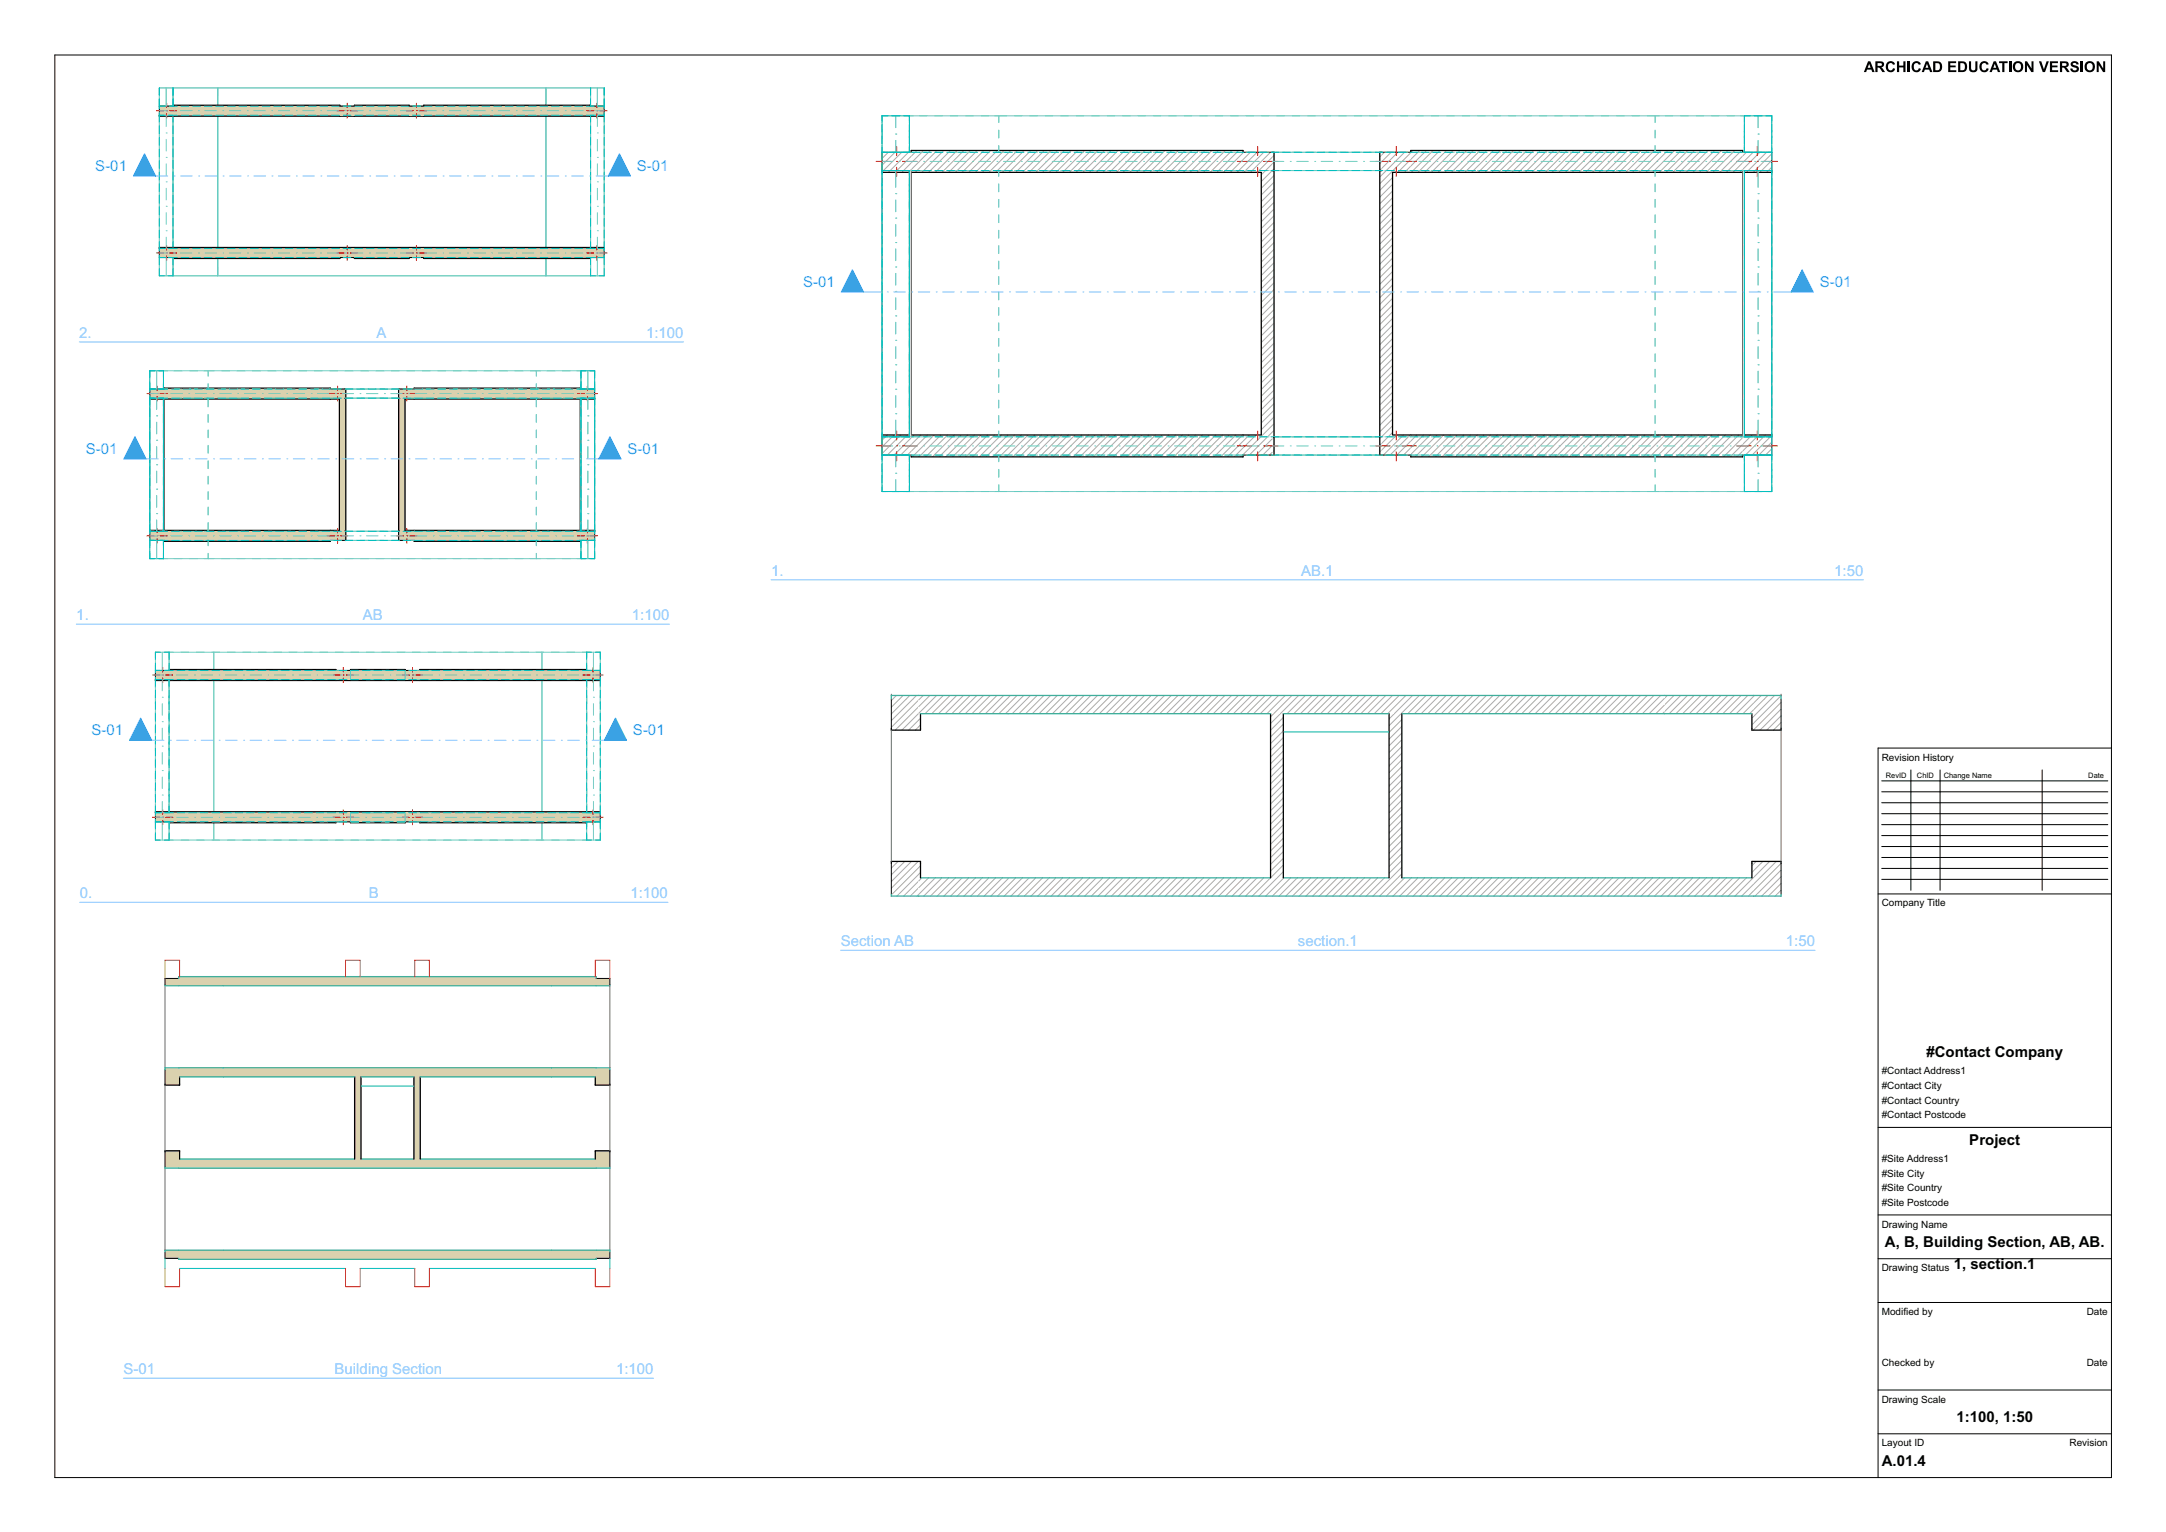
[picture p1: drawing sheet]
<svg xmlns="http://www.w3.org/2000/svg" width="594mm" height="420mm" viewBox="0 0 594 420" stroke-linecap="round" stroke-linejoin="round" font-family="sans-serif">
<defs><g id="words">
<g font-size="4.1" fill="#40a5ff">
<text x="26.1" y="46.9">S-01</text>
<text x="174.7" y="46.9">S-01</text>
<text x="220.3" y="78.7">S-01</text>
<text x="499" y="78.7">S-01</text>
<text x="23.5" y="124.4">S-01</text>
<text x="172" y="124.4">S-01</text>
<text x="25.1" y="201.6">S-01</text>
<text x="173.6" y="201.6">S-01</text>
</g>
<g font-size="4.1" fill="#80c2ff">
<text x="21.8" y="92.6">2.</text>
<text x="103.2" y="92.6">A</text>
<text x="177.2" y="92.6">1:100</text>
<text x="211.5" y="157.8">1.</text>
<text x="356.8" y="157.8">AB.1</text>
<text x="503" y="157.8">1:50</text>
<text x="20.9" y="170">1.</text>
<text x="99.5" y="170">AB</text>
<text x="173.3" y="170">1:100</text>
<text x="21.9" y="246.3">0.</text>
<text x="101.2" y="246.3">B</text>
<text x="172.9" y="246.3">1:100</text>
<text x="230.5" y="259.4">Section AB</text>
<text x="355.9" y="259.4">section.1</text>
<text x="489.8" y="259.4">1:50</text>
<text x="33.8" y="376.7">S-01</text>
<text x="91.8" y="376.7">Building Section</text>
<text x="168.9" y="376.7">1:100</text>
</g>
<g font-size="4.1">
<text x="528.3" y="289.8">#Contact Company</text>
<text x="540.1" y="313.8">Project</text>
<text x="516.9" y="341.8">A, B, Building Section, AB, AB.</text>
<text x="535.8" y="347.8">1, section.1</text>
<text x="536.5" y="389.8">1:100, 1:50</text>
<text x="516" y="401.8">A.01.4</text>
</g>
<g font-size="2.7">
<text x="516" y="208.5">Revision History</text>
<text x="516" y="248.5">Company Title</text>
<text x="516" y="294.6">#Contact Address1</text>
<text x="516" y="298.6">#Contact City</text>
<text x="516" y="302.6">#Contact Country</text>
<text x="516" y="306.5">#Contact Postcode</text>
<text x="516" y="318.6">#Site Address1</text>
<text x="516" y="322.6">#Site City</text>
<text x="516" y="326.6">#Site Country</text>
<text x="516" y="330.5">#Site Postcode</text>
<text x="516" y="336.6">Drawing Name</text>
<text x="516" y="348.6">Drawing Status</text>
<text x="516" y="360.6">Modified by</text>
<text x="572.2" y="360.6">Date</text>
<text x="516" y="374.6">Checked by</text>
<text x="572.2" y="374.6">Date</text>
<text x="516" y="384.6">Drawing Scale</text>
<text x="516" y="396.6">Layout ID</text>
<text x="567.5" y="396.6">Revision</text>
</g>
<g font-size="2.1">
<text x="517.2" y="213.2">RevID</text>
<text x="525.7" y="213.2">ChID</text>
<text x="533" y="213.2">Change Name</text>
<text x="572.7" y="213.2">Date</text>
</g>
<text font-size="1.4" fill="#fff" x="13.8" y="404.5">GSEducationalVersion</text>
</g></defs>
<path d="M515 205.1h64M515 245.1h64M515 309.1h64M515 333.1h64M515 357.1h64M515 345.1h64M515 393.1h64M515 381.1h64" fill="none" stroke="#000" stroke-width=".27"/>
<path d="M516 211.1h62v33h-62z" fill-rule="evenodd" fill="#fff"/>
<g fill="none" stroke="#000" stroke-width=".27">
<path d="M15 15.1h564v390h-564zM515 205.1v200M516 214.1h62M516 217.1h62M524 211.1v33M532 211.1v33M560 211.1v33M516 220.1h62M516 223.1h62M516 226.1h62M516 229.1h62M516 232.1h62"/>
<path d="M516 235.1h62M516 238.1h62M516 241.1h62"/>
</g>
<!-- layer: Finish - Ceiling.IFC Model -->
<path d="M43.7 31.6h3.7v36.5h-3.7zM161.9 31.6h3.8v36.5h-3.8z" fill="none" stroke="#71cebe" stroke-width=".27"/>
<!-- layer: 0_Slabs.IFC Model -->
<g fill="none" stroke="#71cebe" stroke-width=".27">
<path d="M43.7 24.1h122v5h-122zM47.4 31.6h114.5v36.5h-114.5zM47.5 24.1l-.1 5M59.7 31.6v36.5M59.7 24.1v5M149.7 31.6v36.5M149.7 24.1v5M161.9 24.1v5M43.7 70.6h122v5h-122zM47.4 70.6l.1 5M59.7 70.6v5M149.7 70.6v5"/>
<path d="M161.9 70.6l.1 5"/>
</g>
<!-- layer: Finish - Floor.IFC Model -->
<path d="M43.7 31.6h3.7v36.5h-3.7zM161.9 31.6h3.8v36.5h-3.8z" fill="none" stroke="#71cebe" stroke-width=".27"/>
<!-- layer: 0_Walls.IFC Model -->
<path d="M47.7 28.9h45.5v3h-45.5z" fill-rule="evenodd" fill="#dad1ae"/>
<path d="M47.7 29.1v-.2h45.5v.2M47.7 31.9h45.5" fill="none" stroke="#000" stroke-width=".35"/>
<!-- layer: Finish - Wall.IFC Model -->
<path d="M43.7 31.7h4" fill="none" stroke="#dad1ae" stroke-width=".27"/>
<path d="M43.7 31.6v.3h4" fill="none" stroke="#000" stroke-width=".35"/>
<!-- layer: 0_Walls.IFC Model -->
<path d="M47.7 67.9h45.5v3h-45.5z" fill-rule="evenodd" fill="#dad1ae"/>
<path d="M47.7 67.9h45.5M47.7 70.6v.3h45.5v-.3" fill="none" stroke="#000" stroke-width=".35"/>
<!-- layer: Finish - Wall.IFC Model -->
<path d="M43.7 68h4M93.2 68h4M112.2 68h4" fill="none" stroke="#dad1ae" stroke-width=".27"/>
<path d="M47.7 67.9h-4v.2M93.2 67.9h4M112.2 67.9h4" fill="none" stroke="#000" stroke-width=".35"/>
<!-- layer: 0_Walls.IFC Model -->
<path d="M116.2 67.9h45.5v3h-45.5z" fill-rule="evenodd" fill="#dad1ae"/>
<path d="M116.2 67.9h45.5M116.2 70.6v.3h45.5v-.3" fill="none" stroke="#000" stroke-width=".35"/>
<!-- layer: Finish - Wall.IFC Model -->
<path d="M93.2 31.7h4M112.2 31.7h4M161.7 68h4" fill="none" stroke="#dad1ae" stroke-width=".27"/>
<path d="M93.2 31.9h4M112.2 31.9h4M161.7 67.9h4v.2" fill="none" stroke="#000" stroke-width=".35"/>
<!-- layer: 0_Walls.IFC Model -->
<path d="M97.2 28.9h15v3h-15z" fill-rule="evenodd" fill="#dad1ae"/>
<path d="M97.2 31.9h15M97.2 29.1v-.2h15v.2" fill="none" stroke="#000" stroke-width=".35"/>
<path d="M116.2 28.9h45.5v3h-45.5z" fill-rule="evenodd" fill="#dad1ae"/>
<path d="M116.2 29.1v-.2h45.5v.2M116.2 31.9h45.5" fill="none" stroke="#000" stroke-width=".35"/>
<path d="M97.2 67.9h15v3h-15z" fill-rule="evenodd" fill="#dad1ae"/>
<path d="M97.2 70.6v.3h15v-.3M97.2 67.9h15" fill="none" stroke="#000" stroke-width=".35"/>
<!-- layer: Finish - Wall.IFC Model -->
<path d="M161.7 31.7h4" fill="none" stroke="#dad1ae" stroke-width=".27"/>
<path d="M165.7 31.6v.3h-4" fill="none" stroke="#000" stroke-width=".35"/>
<!-- layer: 0_Columns.IFC Model -->
<path d="M43.7 29.1h4v2.5h-4z" fill-rule="evenodd" fill="#dad1ae"/>
<path d="M47.7 29.1h-4v2.5" fill="none" stroke="#000" stroke-width=".27"/>
<path d="M42.9 30.4h2M45.7 30.4h.1M45.7 28.3v1.3M45.7 31.2v1.2M46.5 30.4h2" fill="none" stroke="#f00" stroke-width=".27"/>
<path d="M93.2 68.1h4v2.5h-4z" fill-rule="evenodd" fill="#dad1ae"/>
<path d="M93.2 70.6h4" fill="none" stroke="#000" stroke-width=".27"/>
<path d="M92.4 69.4h2M95.2 69.4h.1M95.2 67.3v1.3M95.2 70.2v1.2M96 69.4h2" fill="none" stroke="#f00" stroke-width=".27"/>
<path d="M43.7 68.1h4v2.5h-4z" fill-rule="evenodd" fill="#dad1ae"/>
<path d="M43.7 68.1v2.5h4" fill="none" stroke="#000" stroke-width=".27"/>
<path d="M42.9 69.4h2M45.7 69.4h.1M45.7 67.3v1.3M45.7 70.2v1.2M46.5 69.4h2" fill="none" stroke="#f00" stroke-width=".27"/>
<path d="M112.2 68.1h4v2.5h-4z" fill-rule="evenodd" fill="#dad1ae"/>
<path d="M112.2 70.6h4" fill="none" stroke="#000" stroke-width=".27"/>
<path d="M111.4 69.4h2M114.2 69.4h.1M114.2 67.3v1.3M114.2 70.2v1.2M115 69.4h2" fill="none" stroke="#f00" stroke-width=".27"/>
<path d="M93.2 29.1h4v2.5h-4z" fill-rule="evenodd" fill="#dad1ae"/>
<path d="M93.2 29.1h4" fill="none" stroke="#000" stroke-width=".27"/>
<path d="M92.4 30.4h2M95.2 30.4h.1M95.2 28.3v1.3M95.2 31.2v1.2M96 30.4h2" fill="none" stroke="#f00" stroke-width=".27"/>
<path d="M112.2 29.1h4v2.5h-4z" fill-rule="evenodd" fill="#dad1ae"/>
<path d="M112.2 29.1h4" fill="none" stroke="#000" stroke-width=".27"/>
<path d="M111.4 30.4h2M114.2 30.4h.1M114.2 28.3v1.3M114.2 31.2v1.2M115 30.4h2" fill="none" stroke="#f00" stroke-width=".27"/>
<path d="M161.7 29.1h4v2.5h-4z" fill-rule="evenodd" fill="#dad1ae"/>
<path d="M161.7 29.1h4v2.5" fill="none" stroke="#000" stroke-width=".27"/>
<path d="M160.9 30.4h2M163.7 30.4h.1M163.7 28.3v1.3M163.7 31.2v1.2M164.5 30.4h2" fill="none" stroke="#f00" stroke-width=".27"/>
<path d="M161.7 68.1h4v2.5h-4z" fill-rule="evenodd" fill="#dad1ae"/>
<path d="M165.7 68.1v2.5h-4" fill="none" stroke="#000" stroke-width=".27"/>
<path d="M160.9 69.4h2M163.7 69.4h.1M163.7 67.3v1.3M163.7 70.2v1.2M164.5 69.4h2" fill="none" stroke="#f00" stroke-width=".27"/>
<!-- layer: 0_Beams.IFC Model -->
<g fill="none" stroke="#71cebe" stroke-width=".27">
<path d="M43.7 30.4h2.3M45.6 36.4h.1M45.6 24.1v5M45.6 31.6v3.1M45.6 38.2v3.2M47.7 30.4h.1M49.5 30.4h3.2M54.4 30.4h.1M56.2 30.4h3.2M61.1 30.4h.1M62.9 30.4h3.2M67.8 30.4h.1"/>
<path d="M69.6 30.4h3.2M74.5 30.4h.1M76.3 30.4h3.2M81.2 30.4h.1M83 30.4h3.2M87.9 30.4h.1M89.7 30.4h3.2M94.6 30.4h.1M96.4 30.4h3.2M101.3 30.4h.1M103.1 30.4h3.2M108.1 30.4h.1"/>
<path d="M109.8 30.4h3.2M114.8 30.4h.1M116.5 30.4h3.2M121.5 30.4h.1M123.2 30.4h3.2M128.2 30.4h.1M129.9 30.4h3.2M134.9 30.4h.1M136.6 30.4h3.2M141.6 30.4h.1M143.3 30.4h3.2M148.3 30.4h.1"/>
<path d="M150 30.4h3.2M155 30.4h.1M156.7 30.4h3.2M161.7 30.4h.1M163.4 30.4h2.3M163.8 24.1v5M163.8 36.4h.1M163.8 31.6v3.1M163.8 38.2v3.2M45.6 56.6h.1M45.6 49.9h.1M45.6 43.2h.1"/>
<path d="M45.6 44.9v3.2M45.6 51.6v3.2M45.6 58.3v3.2M163.8 56.6h.1M163.8 49.9h.1M163.8 43.2h.1M163.8 44.9v3.2M163.8 51.6v3.2M163.8 58.3v3.2M43.7 69.4h2.3M45.6 63.3h.1M45.6 65v3.1"/>
<path d="M45.6 70.6v5M47.7 69.4h.1M49.5 69.4h3.2M54.4 69.4h.1M56.2 69.4h3.2M61.1 69.4h.1M62.9 69.4h3.2M67.8 69.4h.1M69.6 69.4h3.2M74.5 69.4h.1M76.3 69.4h3.2M81.2 69.4h.1"/>
<path d="M83 69.4h3.2M87.9 69.4h.1M89.7 69.4h3.2M94.6 69.4h.1M96.4 69.4h3.2M101.3 69.4h.1M103.1 69.4h3.2M108.1 69.4h.1M109.8 69.4h3.2M114.8 69.4h.1M116.5 69.4h3.2M121.5 69.4h.1"/>
<path d="M123.2 69.4h3.2M128.2 69.4h.1M129.9 69.4h3.2M134.9 69.4h.1M136.6 69.4h3.2M141.6 69.4h.1M143.3 69.4h3.2M148.3 69.4h.1M150 69.4h3.2M155 69.4h.1M156.7 69.4h3.2M161.7 69.4h.1"/>
<path d="M163.4 69.4h2.3M163.8 70.6v5M163.8 63.3h.1M163.8 65v3.1"/>
</g>
<g fill="none" stroke="#00bfbf" stroke-width=".27">
<path d="M43.7 29.1h1.7M43.7 24.1v2M43.7 27.1v2.7M43.7 30.9v2.5M43.7 34.5v2.1M43.7 37.7v2.1M43.7 31.6h1.7M46.1 31.6h2.5M46.5 29.1h2.1M47.4 31.6v1.8M47.4 34.5v2.1M47.4 37.7v2.1"/>
<path d="M47.5 24.1v2M47.5 27.1v2M49.7 29.1h2.1M49.7 31.6h2.1M52.8 29.1h2.2M52.8 31.6h2.2M56 29.1h2.1M56 31.6h2.1M59.2 29.1h2.1M59.2 31.6h2.1M62.4 29.1h2.1M62.4 31.6h2.1"/>
<path d="M65.5 29.1h2.2M65.5 31.6h2.2M68.7 29.1h2.1M68.7 31.6h2.1M71.9 29.1h2.1M71.9 31.6h2.1M75.1 29.1h2.1M75.1 31.6h2.1M78.2 29.1h2.2M78.2 31.6h2.2M81.4 29.1h2.1M81.4 31.6h2.1"/>
<path d="M84.6 29.1h2.1M84.6 31.6h2.1M87.8 29.1h2.1M87.8 31.6h2.1M90.9 29.1h2.2M90.9 31.6h2.2M94.1 29.1h2.1M94.1 31.6h2.1M97.3 29.1h2.1M97.3 31.6h2.1M100.5 29.1h2.1M100.5 31.6h2.1"/>
<path d="M103.6 29.1h2.2M103.6 31.6h2.2M106.8 29.1h2.1M106.8 31.6h2.1M110 29.1h2.1M110 31.6h2.1M113.2 29.1h2.1M113.2 31.6h2.1M116.3 29.1h2.2M116.3 31.6h2.2M119.5 29.1h2.1M119.5 31.6h2.1"/>
<path d="M122.7 29.1h2.1M122.7 31.6h2.1M125.9 29.1h2.1M125.9 31.6h2.1M129 29.1h2.2M129 31.6h2.2M132.2 29.1h2.1M132.2 31.6h2.1M135.4 29.1h2.1M135.4 31.6h2.1M138.6 29.1h2.1M138.6 31.6h2.1"/>
<path d="M141.7 29.1h2.2M141.7 31.6h2.2M144.9 29.1h2.1M144.9 31.6h2.1M148.1 29.1h2.1M148.1 31.6h2.1M151.3 29.1h2.1M151.3 31.6h2.1M154.4 29.1h2.2M154.4 31.6h2.2M157.6 29.1h2.1M157.6 31.6h2.1"/>
<path d="M160.8 29.1h2.1M160.8 31.6h2.5M161.9 24.1v2M161.9 27.1v2M161.9 31.6v1.8M161.9 34.5v2.1M161.9 37.7v2.1M164 29.1h1.7M164 31.6h1.7M165.7 24.1v2M165.7 27.1v2.7M165.7 30.9v2.5"/>
<path d="M165.7 34.5v2.1M165.7 37.7v2.1M43.7 40.9v2.1M43.7 44v2.1M43.7 47.2v2.1M43.7 50.4v2.1M43.7 53.6v2.1M43.7 56.7v2.1M43.7 59.9v2.1M47.4 40.9v2.1M47.4 44v2.1M47.4 47.2v2.1"/>
<path d="M47.4 50.4v2.1M47.4 53.6v2.1M47.4 56.7v2.1M47.4 59.9v2.1M161.9 40.9v2.1M161.9 44v2.1M161.9 47.2v2.1M161.9 50.4v2.1M161.9 53.6v2.1M161.9 56.7v2.1M161.9 59.9v2.1M165.7 40.9v2.1"/>
<path d="M165.7 44v2.1M165.7 47.2v2.1M165.7 50.4v2.1M165.7 53.6v2.1M165.7 56.7v2.1M165.7 59.9v2.1M43.7 63.1v2.1M43.7 66.3v2.5M43.7 69.9v2.7M43.7 73.6v2h1.3M43.7 68.1h1.7M43.7 70.6h1.7"/>
<path d="M46.1 68.1h2.5M46.1 70.6h2.5M47.4 63.1v2.1M47.4 66.3v1.8M47.5 70.6v2M47.5 73.6v2h-1.4M49.7 68.1h2.1M49.7 70.6h2.1M52.8 68.1h2.2M52.8 70.6h2.2M56 68.1h2.1M56 70.6h2.1"/>
<path d="M59.2 68.1h2.1M59.2 70.6h2.1M62.4 68.1h2.1M62.4 70.6h2.1M65.5 68.1h2.2M65.5 70.6h2.2M68.7 68.1h2.1M68.7 70.6h2.1M71.9 68.1h2.1M71.9 70.6h2.1M75.1 68.1h2.1M75.1 70.6h2.1"/>
<path d="M78.2 68.1h2.2M78.2 70.6h2.2M81.4 68.1h2.1M81.4 70.6h2.1M84.6 68.1h2.1M84.6 70.6h2.1M87.8 68.1h2.1M87.8 70.6h2.1M90.9 68.1h2.2M90.9 70.6h2.2M94.1 68.1h2.1M94.1 70.6h2.1"/>
<path d="M97.3 68.1h2.1M97.3 70.6h2.1M100.5 68.1h2.1M100.5 70.6h2.1M103.6 68.1h2.2M103.6 70.6h2.2M106.8 68.1h2.1M106.8 70.6h2.1M110 68.1h2.1M110 70.6h2.1M113.2 68.1h2.1M113.2 70.6h2.1"/>
<path d="M116.3 68.1h2.2M116.3 70.6h2.2M119.5 68.1h2.1M119.5 70.6h2.1M122.7 68.1h2.1M122.7 70.6h2.1M125.9 68.1h2.1M125.9 70.6h2.1M129 68.1h2.2M129 70.6h2.2M132.2 68.1h2.1M132.2 70.6h2.1"/>
<path d="M135.4 68.1h2.1M135.4 70.6h2.1M138.6 68.1h2.1M138.6 70.6h2.1M141.7 68.1h2.2M141.7 70.6h2.2M144.9 68.1h2.1M144.9 70.6h2.1M148.1 68.1h2.1M148.1 70.6h2.1M151.3 68.1h2.1M151.3 70.6h2.1"/>
<path d="M154.4 68.1h2.2M154.4 70.6h2.2M157.6 68.1h2.1M157.6 70.6h2.1M160.8 68.1h2.5M160.8 70.6h2.5M161.9 70.6v2M161.9 73.6v2h1.4M161.9 63.1v2.1M161.9 66.3v1.8M164 68.1h1.7M164 70.6h1.7"/>
<path d="M165.7 63.1v2.1M165.7 66.3v2.5M165.7 69.9v2.7M165.7 73.6v2h-1.3"/>
</g>
<!-- layer: Marker - Section -->
<g fill="none" stroke="#80c2ff" stroke-width=".27">
<path d="M42.6 48.2h3.4M47.8 48.2h.1M49.5 48.2h3.2M54.5 48.2h.1M56.2 48.2h3.2M61.2 48.2h.1M62.9 48.2h3.2M67.9 48.2h.1M69.6 48.2h3.2M74.6 48.2h.1M76.4 48.2h3.1M81.3 48.2h.1"/>
<path d="M83.1 48.2h3.1M88 48.2h.1M89.8 48.2h3.1M94.7 48.2h.1M96.5 48.2h3.1M101.4 48.2h.1M103.2 48.2h3.1M108.1 48.2h.1M109.9 48.2h3.1M114.8 48.2h.1M116.6 48.2h3.1M121.5 48.2h.1"/>
<path d="M123.3 48.2h3.1M128.2 48.2h.1M130 48.2h3.1M134.9 48.2h.1M136.7 48.2h3.2M141.6 48.2h.1M143.4 48.2h3.2M148.3 48.2h.1M150.1 48.2h3.2M155 48.2h.1M156.8 48.2h3.2M161.7 48.2h.1"/>
<path d="M163.5 48.2h3.4"/>
</g>
<path d="M39.6 42.2l3 6h-6z" fill="#40a5ff"/>
<path d="M39.6 42.2l3 6h-6z" fill="none" stroke="#40a5ff" stroke-width=".35"/>
<path d="M169.9 42.2l3 6h-6z" fill="#40a5ff"/>
<path d="M169.9 42.2l3 6h-6z" fill="none" stroke="#40a5ff" stroke-width=".35"/>
<!-- layer: 0_Slabs.IFC Model -->
<g fill="none" stroke="#71cebe" stroke-width=".27">
<path d="M42.6 178.8h122v5h-122zM46.4 178.8v5M58.6 178.8v5M148.6 178.8v5M160.9 178.8v5M46.4 186.3h114.5v36.5h-114.5zM58.6 186.3v36.5M148.6 186.3v36.5M42.6 225.3h122v5h-122zM46.4 225.3v5M58.6 225.3v5M148.6 225.3v5"/>
<path d="M160.9 225.3v5"/>
</g>
<!-- layer: Finish - Floor.IFC Model -->
<path d="M42.6 186.3h3.8v36.5h-3.8zM160.9 186.3h3.7v36.5h-3.7z" fill="none" stroke="#71cebe" stroke-width=".27"/>
<!-- layer: 0_Walls.IFC Model -->
<path d="M96.1 222.6h15v3h-15z" fill-rule="evenodd" fill="#dad1ae"/>
<path d="M96.1 225.3v.3h15v-.3M96.1 222.6h15" fill="none" stroke="#000" stroke-width=".35"/>
<path d="M96.1 183.6h15v3h-15z" fill-rule="evenodd" fill="#dad1ae"/>
<path d="M96.1 186.6h15M96.1 183.8v-.2h15v.2" fill="none" stroke="#000" stroke-width=".35"/>
<!-- layer: Finish - Wall.IFC Model -->
<path d="M111.1 186.4h4M160.6 186.4h4" fill="none" stroke="#dad1ae" stroke-width=".27"/>
<path d="M111.1 186.6h4M164.6 186.3v.3h-4" fill="none" stroke="#000" stroke-width=".35"/>
<!-- layer: 0_Walls.IFC Model -->
<path d="M115.1 222.6h45.5v3h-45.5z" fill-rule="evenodd" fill="#dad1ae"/>
<path d="M115.1 222.6h45.5M115.1 225.3v.3h45.5v-.3" fill="none" stroke="#000" stroke-width=".35"/>
<!-- layer: Finish - Wall.IFC Model -->
<path d="M92.1 222.7h4" fill="none" stroke="#dad1ae" stroke-width=".27"/>
<path d="M92.1 222.6h4" fill="none" stroke="#000" stroke-width=".35"/>
<!-- layer: 0_Walls.IFC Model -->
<path d="M46.6 222.6h45.5v3h-45.5z" fill-rule="evenodd" fill="#dad1ae"/>
<path d="M46.6 222.6h45.5M46.6 225.3v.3h45.5v-.3" fill="none" stroke="#000" stroke-width=".35"/>
<!-- layer: Finish - Wall.IFC Model -->
<path d="M111.1 222.7h4M160.6 222.7h4" fill="none" stroke="#dad1ae" stroke-width=".27"/>
<path d="M111.1 222.6h4M160.6 222.6h4v.2" fill="none" stroke="#000" stroke-width=".35"/>
<!-- layer: 0_Walls.IFC Model -->
<path d="M46.6 183.6h45.5v3h-45.5z" fill-rule="evenodd" fill="#dad1ae"/>
<path d="M46.6 183.8v-.2h45.5v.2M46.6 186.6h45.5" fill="none" stroke="#000" stroke-width=".35"/>
<!-- layer: Finish - Wall.IFC Model -->
<path d="M42.6 186.4h4M92.1 186.4h4M42.6 222.7h4" fill="none" stroke="#dad1ae" stroke-width=".27"/>
<path d="M42.6 186.3v.3h4M92.1 186.6h4M46.6 222.6h-4v.2" fill="none" stroke="#000" stroke-width=".35"/>
<!-- layer: 0_Walls.IFC Model -->
<path d="M115.1 183.6h45.5v3h-45.5z" fill-rule="evenodd" fill="#dad1ae"/>
<path d="M115.1 183.8v-.2h45.5v.2M115.1 186.6h45.5" fill="none" stroke="#000" stroke-width=".35"/>
<!-- layer: 0_Columns.IFC Model -->
<path d="M42.6 183.8h4v2.5h-4z" fill-rule="evenodd" fill="#dad1ae"/>
<path d="M46.6 183.8h-4v2.5" fill="none" stroke="#000" stroke-width=".27"/>
<path d="M41.8 185.1h2M44.6 185.1h.1M44.6 183v1.3M44.6 185.9v1.2M45.4 185.1h2" fill="none" stroke="#f00" stroke-width=".27"/>
<path d="M42.6 222.8h4v2.5h-4z" fill-rule="evenodd" fill="#dad1ae"/>
<path d="M42.6 222.8v2.5h4" fill="none" stroke="#000" stroke-width=".27"/>
<path d="M41.8 224.1h2M44.6 224.1h.1M44.6 222v1.3M44.6 224.9v1.2M45.4 224.1h2" fill="none" stroke="#f00" stroke-width=".27"/>
<path d="M160.6 183.8h4v2.5h-4z" fill-rule="evenodd" fill="#dad1ae"/>
<path d="M160.6 183.8h4v2.5" fill="none" stroke="#000" stroke-width=".27"/>
<path d="M159.8 185.1h2M162.6 185.1h.1M162.6 183v1.3M162.6 185.9v1.2M163.4 185.1h2" fill="none" stroke="#f00" stroke-width=".27"/>
<path d="M92.1 222.8h4v2.5h-4z" fill-rule="evenodd" fill="#dad1ae"/>
<path d="M92.1 225.3h4" fill="none" stroke="#000" stroke-width=".27"/>
<path d="M91.3 224.1h2M94.1 224.1h.1M94.1 222v1.3M94.1 224.9v1.2M94.9 224.1h2" fill="none" stroke="#f00" stroke-width=".27"/>
<path d="M92.1 183.8h4v2.5h-4z" fill-rule="evenodd" fill="#dad1ae"/>
<path d="M92.1 183.8h4" fill="none" stroke="#000" stroke-width=".27"/>
<path d="M91.3 185.1h2M94.1 185.1h.1M94.1 183v1.3M94.1 185.9v1.2M94.9 185.1h2" fill="none" stroke="#f00" stroke-width=".27"/>
<path d="M111.1 222.8h4v2.5h-4z" fill-rule="evenodd" fill="#dad1ae"/>
<path d="M111.1 225.3h4" fill="none" stroke="#000" stroke-width=".27"/>
<path d="M110.3 224.1h2M113.1 224.1h.1M113.1 222v1.3M113.1 224.9v1.2M113.9 224.1h2" fill="none" stroke="#f00" stroke-width=".27"/>
<path d="M160.6 222.8h4v2.5h-4z" fill-rule="evenodd" fill="#dad1ae"/>
<path d="M164.6 222.8v2.5h-4" fill="none" stroke="#000" stroke-width=".27"/>
<path d="M159.8 224.1h2M162.6 224.1h.1M162.6 222v1.3M162.6 224.9v1.2M163.4 224.1h2" fill="none" stroke="#f00" stroke-width=".27"/>
<path d="M111.1 183.8h4v2.5h-4z" fill-rule="evenodd" fill="#dad1ae"/>
<path d="M111.1 183.8h4" fill="none" stroke="#000" stroke-width=".27"/>
<path d="M110.3 185.1h2M113.1 185.1h.1M113.1 183v1.3M113.1 185.9v1.2M113.9 185.1h2" fill="none" stroke="#f00" stroke-width=".27"/>
<!-- layer: 0_Slabs.IFC Model -->
<g fill="none" stroke="#71cebe" stroke-width=".27">
<path d="M43.7 178.8h-1.1v1.4M45.3 178.8h2.2M46.4 178.8v1.4M49.7 178.8h2.1M53.9 178.8h2.1M58.1 178.8h2.1M62.4 178.8h2.1M66.6 178.8h2.1M70.8 178.8h2.1M75.1 178.8h2.1M79.3 178.8h2.1M83.5 178.8h2.1"/>
<path d="M87.8 178.8h2.1M92 178.8h2.1M96.2 178.8h2.1M100.5 178.8h2.1M104.7 178.8h2.1M108.9 178.8h2.1M113.2 178.8h2.1M117.4 178.8h2.1M121.6 178.8h2.1M125.9 178.8h2.1M130.1 178.8h2.1M134.3 178.8h2.1"/>
<path d="M138.6 178.8h2.1M142.8 178.8h2.1M147 178.8h2.1M151.3 178.8h2.1M155.5 178.8h2.1M159.7 178.8h2.3M160.9 178.8v1.4M163.5 178.8h1.1v1.4M42.6 182.4v1.4h1.1M45.3 183.8h2.2M46.4 190.8v2.1M46.4 195v2.1"/>
<path d="M46.4 199.3v2.1M46.4 182.4v1.4M47.5 186.3h-1.1v2.4M49.6 186.3h2.2M49.6 183.8h2.2M53.9 186.3h2.1M53.9 183.8h2.1M58.1 186.3h2.1M58.1 183.8h2.1M62.3 186.3h2.2M62.3 183.8h2.2M66.6 186.3h2.1"/>
<path d="M66.6 183.8h2.1M70.8 186.3h2.1M70.8 183.8h2.1M75 186.3h2.2M75 183.8h2.2M79.3 186.3h2.1M79.3 183.8h2.1M83.5 186.3h2.1M83.5 183.8h2.1M87.7 186.3h2.2M87.7 183.8h2.2M92 186.3h2.1"/>
<path d="M92 183.8h2.1M96.2 186.3h2.1M96.2 183.8h2.1M100.4 186.3h2.2M100.4 183.8h2.2M104.7 186.3h2.1M104.7 183.8h2.1M108.9 186.3h2.1M108.9 183.8h2.1M113.1 186.3h2.2M113.1 183.8h2.2M117.4 186.3h2.1"/>
<path d="M117.4 183.8h2.1M121.6 186.3h2.1M121.6 183.8h2.1M125.8 186.3h2.2M125.8 183.8h2.2M130.1 186.3h2.1M130.1 183.8h2.1M134.3 186.3h2.1M134.3 183.8h2.1M138.5 186.3h2.2M138.5 183.8h2.2M142.8 186.3h2.1"/>
<path d="M142.8 183.8h2.1M147 186.3h2.1M147 183.8h2.1M151.2 186.3h2.2M151.2 183.8h2.2M155.5 186.3h2.1M155.5 183.8h2.1M159.7 186.3h1.2v2.4M159.7 183.8h2.3M160.9 182.4v1.4v-1.4M160.9 190.8v2.1M160.9 195v2.1"/>
<path d="M160.9 199.3v2.1M164.6 182.4v1.4h-1.1M46.4 203.5v2.1M46.4 207.7v2.1M46.4 212v2.1M46.4 216.2v2.1M160.9 203.5v2.1M160.9 207.7v2.1M160.9 212v2.1M160.9 216.2v2.1M42.6 228.9v1.4h1.1M43.7 225.3h-1.1v1.4"/>
<path d="M45.3 225.3h2.2M45.3 230.3h2.2M46.4 220.4v2.4h1.1M46.4 225.3v1.4M46.4 228.9v1.4M49.6 222.8h2.2M49.6 225.3h2.2M49.7 230.3h2.1M53.9 222.8h2.1M53.9 225.3h2.1M53.9 230.3h2.1M58.1 222.8h2.1"/>
<path d="M58.1 225.3h2.1M58.1 230.3h2.1M62.3 222.8h2.2M62.3 225.3h2.2M62.4 230.3h2.1M66.6 222.8h2.1M66.6 225.3h2.1M66.6 230.3h2.1M70.8 222.8h2.1M70.8 225.3h2.1M70.8 230.3h2.1M75 222.8h2.2"/>
<path d="M75 225.3h2.2M75.1 230.3h2.1M79.3 222.8h2.1M79.3 225.3h2.1M79.3 230.3h2.1M83.5 222.8h2.1M83.5 225.3h2.1M83.5 230.3h2.1M87.7 222.8h2.2M87.7 225.3h2.2M87.8 230.3h2.1M92 222.8h2.1"/>
<path d="M92 225.3h2.1M92 230.3h2.1M96.2 222.8h2.1M96.2 225.3h2.1M96.2 230.3h2.1M100.4 222.8h2.2M100.4 225.3h2.2M100.5 230.3h2.1M104.7 222.8h2.1M104.7 225.3h2.1M104.7 230.3h2.1M108.9 222.8h2.1"/>
<path d="M108.9 225.3h2.1M108.9 230.3h2.1M113.1 222.8h2.2M113.1 225.3h2.2M113.2 230.3h2.1M117.4 222.8h2.1M117.4 225.3h2.1M117.4 230.3h2.1M121.6 222.8h2.1M121.6 225.3h2.1M121.6 230.3h2.1M125.8 222.8h2.2"/>
<path d="M125.8 225.3h2.2M125.9 230.3h2.1M130.1 222.8h2.1M130.1 225.3h2.1M130.1 230.3h2.1M134.3 222.8h2.1M134.3 225.3h2.1M134.3 230.3h2.1M138.5 222.8h2.2M138.5 225.3h2.2M138.6 230.3h2.1M142.8 222.8h2.1"/>
<path d="M142.8 225.3h2.1M142.8 230.3h2.1M147 222.8h2.1M147 225.3h2.1M147 230.3h2.1M151.2 222.8h2.2M151.2 225.3h2.2M151.3 230.3h2.1M155.5 222.8h2.1M155.5 225.3h2.1M155.5 230.3h2.1M159.7 225.3h2.3"/>
<path d="M159.7 230.3h2.3M160.9 220.4v2.4h-1.2M160.9 225.3v1.4M160.9 228.9v1.4M163.5 225.3h1.1v1.4M164.6 228.9v1.4h-1.1"/>
</g>
<!-- layer: Finish - Ceiling.IFC Model -->
<g fill="none" stroke="#71cebe" stroke-width=".27">
<path d="M42.6 190.8v2.1M42.6 195v2.1M42.6 199.3v2.1M43.7 186.3h-1.1v2.4M45.3 186.3h1.1v2.4M46.4 190.8v2.1M46.4 195v2.1M46.4 199.3v2.1M160.9 190.8v2.1M160.9 195v2.1M160.9 199.3v2.1M162 186.3h-1.1v2.4"/>
<path d="M163.5 186.3h1.1v2.4M164.6 190.8v2.1M164.6 195v2.1M164.6 199.3v2.1M42.6 203.5v2.1M42.6 207.7v2.1M42.6 212v2.1M42.6 216.2v2.1M46.4 203.5v2.1M46.4 207.7v2.1M46.4 212v2.1M46.4 216.2v2.1"/>
<path d="M160.9 203.5v2.1M160.9 207.7v2.1M160.9 212v2.1M160.9 216.2v2.1M164.6 203.5v2.1M164.6 207.7v2.1M164.6 212v2.1M164.6 216.2v2.1M42.6 220.4v2.4h1.1M46.4 220.4v2.4h-1.1M160.9 220.4v2.4h1.1M164.6 220.4v2.4h-1.1"/>
</g>
<!-- layer: Finish - Floor.IFC Model -->
<path d="M98.3 183.8h-2.2v2.5h2.2M100.4 186.3h2.2M100.4 183.8h2.2M104.7 186.3h2.1M104.7 183.8h2.1M108.9 183.8h2.2v2.5h-2.2M98.3 222.8h-2.2v2.5h2.2M100.4 225.3h2.2M100.4 222.8h2.2M104.7 225.3h2.1M104.7 222.8h2.1M108.9 222.8h2.2v2.5h-2.2" fill="none" stroke="#71cebe" stroke-width=".27"/>
<!-- layer: 0_Beams.IFC Model -->
<g fill="none" stroke="#71cebe" stroke-width=".27">
<path d="M44.5 178.8v5M162.7 178.8v5M42.6 185.1h2.3M44.5 197.9h.1M44.5 191.1h.1M44.5 186.3v3.1M44.5 192.9v3.2M44.5 199.6v3.2M46.7 185.1h.1M48.4 185.1h3.2M53.4 185.1h.1M55.1 185.1h3.2"/>
<path d="M60.1 185.1h.1M61.8 185.1h3.2M66.8 185.1h.1M68.5 185.1h3.2M73.5 185.1h.1M75.2 185.1h3.2M80.2 185.1h.1M81.9 185.1h3.2M86.9 185.1h.1M88.6 185.1h3.2M93.6 185.1h.1M95.3 185.1h3.2"/>
<path d="M100.3 185.1h.1M102 185.1h3.2M107 185.1h.1M108.7 185.1h3.2M113.7 185.1h.1M115.4 185.1h3.2M120.4 185.1h.1M122.1 185.1h3.2M127.1 185.1h.1M128.8 185.1h3.2M133.8 185.1h.1M135.6 185.1h3.1"/>
<path d="M140.5 185.1h.1M142.3 185.1h3.1M147.2 185.1h.1M149 185.1h3.1M153.9 185.1h.1M155.7 185.1h3.1M160.6 185.1h.1M162.4 185.1h2.2M162.8 197.9h.1M162.8 191.1h.1M162.8 186.3v3.1M162.8 192.9v3.2"/>
<path d="M162.8 199.6v3.2M44.5 218h.1M44.5 211.3h.1M44.5 204.6h.1M44.5 206.3v3.2M44.5 213v3.2M44.5 219.7v3.1M162.8 218h.1M162.8 211.3h.1M162.8 204.6h.1M162.8 206.3v3.2M162.8 213v3.2"/>
<path d="M162.8 219.7v3.1M42.6 224.1h2.3M44.5 225.3v5M46.7 224.1h.1M48.4 224.1h3.2M53.4 224.1h.1M55.1 224.1h3.2M60.1 224.1h.1M61.8 224.1h3.2M66.8 224.1h.1M68.5 224.1h3.2M73.5 224.1h.1"/>
<path d="M75.2 224.1h3.2M80.2 224.1h.1M81.9 224.1h3.2M86.9 224.1h.1M88.6 224.1h3.2M93.6 224.1h.1M95.3 224.1h3.2M100.3 224.1h.1M102 224.1h3.2M107 224.1h.1M108.7 224.1h3.2M113.7 224.1h.1"/>
<path d="M115.4 224.1h3.2M120.4 224.1h.1M122.1 224.1h3.2M127.1 224.1h.1M128.8 224.1h3.2M133.8 224.1h.1M135.6 224.1h3.1M140.5 224.1h.1M142.3 224.1h3.1M147.2 224.1h.1M149 224.1h3.1M153.9 224.1h.1"/>
<path d="M155.7 224.1h3.1M160.6 224.1h.1M162.4 224.1h2.2M162.7 225.3v5"/>
</g>
<g fill="none" stroke="#00bfbf" stroke-width=".27">
<path d="M44 178.8h-1.4v2M45 178.8h1.4v2M162.2 178.8h-1.3v2M163.3 178.8h1.3v2M42.6 186.3h1.8M42.6 181.8v2.7M42.6 185.6v2.6M42.6 189.2v2.1M42.6 192.4v2.1M42.6 195.6v2.1M42.6 198.7v2.2M42.6 183.8h1.8"/>
<path d="M45 186.3h2.5M45 183.8h2.5M46.4 186.3v1.9M46.4 189.2v2.1M46.4 192.4v2.1M46.4 195.6v2.1M46.4 198.7v2.2M46.4 181.8v2M48.6 186.3h2.1M48.6 183.8h2.1M51.8 186.3h2.1M51.8 183.8h2.1"/>
<path d="M54.9 186.3h2.2M54.9 183.8h2.2M58.1 186.3h2.1M58.1 183.8h2.1M61.3 186.3h2.1M61.3 183.8h2.1M64.5 186.3h2.1M64.5 183.8h2.1M67.6 186.3h2.2M67.6 183.8h2.2M70.8 186.3h2.1M70.8 183.8h2.1"/>
<path d="M74 186.3h2.1M74 183.8h2.1M77.2 186.3h2.1M77.2 183.8h2.1M80.3 186.3h2.2M80.3 183.8h2.2M83.5 186.3h2.1M83.5 183.8h2.1M86.7 186.3h2.1M86.7 183.8h2.1M89.9 186.3h2.1M89.9 183.8h2.1"/>
<path d="M93 186.3h2.2M93 183.8h2.2M96.2 186.3h2.1M96.2 183.8h2.1M99.4 186.3h2.1M99.4 183.8h2.1M102.6 186.3h2.1M102.6 183.8h2.1M105.7 186.3h2.2M105.7 183.8h2.2M108.9 186.3h2.1M108.9 183.8h2.1"/>
<path d="M112.1 186.3h2.1M112.1 183.8h2.1M115.3 186.3h2.1M115.3 183.8h2.1M118.4 186.3h2.2M118.4 183.8h2.2M121.6 186.3h2.1M121.6 183.8h2.1M124.8 186.3h2.1M124.8 183.8h2.1M128 186.3h2.1M128 183.8h2.1"/>
<path d="M131.1 186.3h2.2M131.1 183.8h2.2M134.3 186.3h2.1M134.3 183.8h2.1M137.5 186.3h2.1M137.5 183.8h2.1M140.7 186.3h2.1M140.7 183.8h2.1M143.8 186.3h2.2M143.8 183.8h2.2M147 186.3h2.1M147 183.8h2.1"/>
<path d="M150.2 186.3h2.1M150.2 183.8h2.1M153.4 186.3h2.1M153.4 183.8h2.1M156.5 186.3h2.2M156.5 183.8h2.2M159.7 186.3h2.5M159.7 183.8h2.5M160.9 181.8v2M160.9 186.3v1.9M160.9 189.2v2.1M160.9 192.4v2.1"/>
<path d="M160.9 195.6v2.1M160.9 198.7v2.2M162.9 186.3h1.7M162.9 183.8h1.7M164.6 181.8v2.7M164.6 185.6v2.6M164.6 189.2v2.1M164.6 192.4v2.1M164.6 195.6v2.1M164.6 198.7v2.2M42.6 201.9v2.1M42.6 205.1v2.1"/>
<path d="M42.6 208.3v2.1M42.6 211.4v2.2M42.6 214.6v2.1M42.6 217.8v2.1M46.4 201.9v2.1M46.4 205.1v2.1M46.4 208.3v2.1M46.4 211.4v2.2M46.4 214.6v2.1M46.4 217.8v2.1M160.9 201.9v2.1M160.9 205.1v2.1"/>
<path d="M160.9 208.3v2.1M160.9 211.4v2.2M160.9 214.6v2.1M160.9 217.8v2.1M164.6 201.9v2.1M164.6 205.1v2.1M164.6 208.3v2.1M164.6 211.4v2.2M164.6 214.6v2.1M164.6 217.8v2.1M42.6 221v2.5M42.6 224.6v2.7"/>
<path d="M42.6 228.3v2h1.4M42.6 222.8h1.8M42.6 225.3h1.8M45 222.8h2.5M45 225.3h2.5M46.4 221v1.8M46.4 225.3v2M46.4 228.3v2h-1.4M48.6 222.8h2.1M48.6 225.3h2.1M51.8 222.8h2.1M51.8 225.3h2.1"/>
<path d="M54.9 222.8h2.2M54.9 225.3h2.2M58.1 222.8h2.1M58.1 225.3h2.1M61.3 222.8h2.1M61.3 225.3h2.1M64.5 222.8h2.1M64.5 225.3h2.1M67.6 222.8h2.2M67.6 225.3h2.2M70.8 222.8h2.1M70.8 225.3h2.1"/>
<path d="M74 222.8h2.1M74 225.3h2.1M77.2 222.8h2.1M77.2 225.3h2.1M80.3 222.8h2.2M80.3 225.3h2.2M83.5 222.8h2.1M83.5 225.3h2.1M86.7 222.8h2.1M86.7 225.3h2.1M89.9 222.8h2.1M89.9 225.3h2.1"/>
<path d="M93 222.8h2.2M93 225.3h2.2M96.2 222.8h2.1M96.2 225.3h2.1M99.4 222.8h2.1M99.4 225.3h2.1M102.6 222.8h2.1M102.6 225.3h2.1M105.7 222.8h2.2M105.7 225.3h2.2M108.9 222.8h2.1M108.9 225.3h2.1"/>
<path d="M112.1 222.8h2.1M112.1 225.3h2.1M115.3 222.8h2.1M115.3 225.3h2.1M118.4 222.8h2.2M118.4 225.3h2.2M121.6 222.8h2.1M121.6 225.3h2.1M124.8 222.8h2.1M124.8 225.3h2.1M128 222.8h2.1M128 225.3h2.1"/>
<path d="M131.1 222.8h2.2M131.1 225.3h2.2M134.3 222.8h2.1M134.3 225.3h2.1M137.5 222.8h2.1M137.5 225.3h2.1M140.7 222.8h2.1M140.7 225.3h2.1M143.8 222.8h2.2M143.8 225.3h2.2M147 222.8h2.1M147 225.3h2.1"/>
<path d="M150.2 222.8h2.1M150.2 225.3h2.1M153.4 222.8h2.1M153.4 225.3h2.1M156.5 222.8h2.2M156.5 225.3h2.2M159.7 222.8h2.5M159.7 225.3h2.5M160.9 225.3v2M160.9 228.3v2h1.3M160.9 221v1.8M162.9 222.8h1.7"/>
<path d="M162.9 225.3h1.7M164.6 221v2.5M164.6 224.6v2.7M164.6 228.3v2h-1.3"/>
</g>
<!-- layer: Marker - Section -->
<g fill="none" stroke="#80c2ff" stroke-width=".27">
<path d="M41.6 202.9h3.3M46.7 202.9h.1M48.5 202.9h3.1M53.4 202.9h.1M55.2 202.9h3.1M60.1 202.9h.1M61.9 202.9h3.1M66.8 202.9h.1M68.6 202.9h3.1M73.5 202.9h.1M75.3 202.9h3.2M80.2 202.9h.1"/>
<path d="M82 202.9h3.2M86.9 202.9h.1M88.7 202.9h3.2M93.6 202.9h.1M95.4 202.9h3.2M100.3 202.9h.1M102.1 202.9h3.2M107 202.9h.1M108.8 202.9h3.2M113.7 202.9h.1M115.5 202.9h3.2M120.4 202.9h.1"/>
<path d="M122.2 202.9h3.2M127.1 202.9h.1M128.9 202.9h3.2M133.8 202.9h.1M135.6 202.9h3.2M140.5 202.9h.1M142.3 202.9h3.2M147.2 202.9h.1M149 202.9h3.2M153.9 202.9h.1M155.7 202.9h3.2M160.6 202.9h.1"/>
<path d="M162.4 202.9h3.4"/>
</g>
<path d="M38.6 196.9l3 6h-6z" fill="#40a5ff"/>
<path d="M38.6 196.9l3 6h-6z" fill="none" stroke="#40a5ff" stroke-width=".35"/>
<path d="M168.8 196.9l3 6h-6z" fill="#40a5ff"/>
<path d="M168.8 196.9l3 6h-6z" fill="none" stroke="#40a5ff" stroke-width=".35"/>
<!-- layer: 0_Columns.IFC Model -->
<g fill="#fff">
<path d="M163.3 347.7h4v5h-4z" fill-rule="evenodd"/>
<path d="M45.3 347.7h4v5h-4z" fill-rule="evenodd"/>
<path d="M113.8 347.7h4v5h-4z" fill-rule="evenodd"/>
<path d="M94.8 347.7h4v5h-4z" fill-rule="evenodd"/>
<path d="M113.8 263.2h4v4.5h-4z" fill-rule="evenodd"/>
<path d="M45.3 263.2h4v4.5h-.3v.5h-3.7z" fill-rule="evenodd"/>
<path d="M163.3 263.2h4v5h-3.8v-.5h-.2z" fill-rule="evenodd"/>
<path d="M94.8 263.2h4v4.5h-4z" fill-rule="evenodd"/>
</g>
<!-- layer: 0_Beams.IFC Model -->
<g fill="#fff">
<path d="M45.3 345h3.7v.2h114.5v-.2h3.8v2.7h-122z" fill-rule="evenodd"/>
<path d="M99 295.2h14.5v2.5h-14.5z" fill-rule="evenodd"/>
</g>
<!-- layer: 0_Walls.IFC Model -->
<g fill="#fff">
<path d="M98.8 322.7h15v20h-15z" fill-rule="evenodd"/>
<path d="M49.3 322.7h45.5v20h-45.5z" fill-rule="evenodd"/>
<path d="M117.8 322.7h45.5v20h-45.5z" fill-rule="evenodd"/>
<path d="M117.8 297.7h45.5v20h-45.5z" fill-rule="evenodd"/>
<path d="M49.3 297.7h45.5v20h-45.5z" fill-rule="evenodd"/>
<path d="M49.3 272.7h45.5v20h-45.5z" fill-rule="evenodd"/>
<path d="M98.8 272.7h15v20h-15z" fill-rule="evenodd"/>
<path d="M117.8 272.7h45.5v20h-45.5z" fill-rule="evenodd"/>
</g>
<!-- layer: Finish - Wall.IFC Model -->
<g fill="#fff">
<path d="M163.3 320.2h4v22.5h-4z" fill-rule="evenodd"/>
<path d="M113.8 322.7h4v20h-4z" fill-rule="evenodd"/>
<path d="M49.3 320.2h114v2.5h-114z" fill-rule="evenodd"/>
<path d="M94.8 322.7h4v20h-4z" fill-rule="evenodd"/>
<path d="M45.3 320.2h4v22.5h-4z" fill-rule="evenodd"/>
<path d="M115.3 295.2h48v2.5h-48z" fill-rule="evenodd"/>
<path d="M163.3 297.5h4v18h-4z" fill-rule="evenodd"/>
<path d="M115.3 297.7h2.5v20h-2.5z" fill-rule="evenodd"/>
<path d="M45.3 297.5h4v18h-4z" fill-rule="evenodd"/>
<path d="M49.3 295.2h48v2.5h-48z" fill-rule="evenodd"/>
<path d="M94.8 297.7h2.5v20h-2.5z" fill-rule="evenodd"/>
<path d="M49.3 270.2h114v2.5h-114z" fill-rule="evenodd"/>
<path d="M45.3 270.2h4v22.5h-4z" fill-rule="evenodd"/>
<path d="M113.8 272.7h4v20h-4z" fill-rule="evenodd"/>
<path d="M94.8 272.7h4v20h-4z" fill-rule="evenodd"/>
<path d="M163.3 270.2h4v22.5h-4z" fill-rule="evenodd"/>
</g>
<!-- layer: 0_Beams.IFC Model -->
<g fill="#dad1ae">
<path d="M163.5 343.2h3.8v1.8h-3.8z" fill-rule="evenodd"/>
<path d="M45.3 343.2h3.7v1.8h-3.7z" fill-rule="evenodd"/>
<path d="M45.3 315.7h3.7v4.3h-3.7z" fill-rule="evenodd"/>
<path d="M163.5 315.7h3.8v4.3h-3.8z" fill-rule="evenodd"/>
<path d="M45.3 293.2h3.7v4h-3.7z" fill-rule="evenodd"/>
<path d="M163.5 293.2h3.8v4h-3.8z" fill-rule="evenodd"/>
</g>
<!-- layer: 0_Slabs.IFC Model -->
<g fill="#dad1ae">
<path d="M61.3 342.7h90v2.5h-90z" fill-rule="evenodd"/>
<path d="M49 342.7h12.3v2.5h-12.3z" fill-rule="evenodd"/>
<path d="M151.3 342.7h12.2v2.5h-12.2z" fill-rule="evenodd"/>
<path d="M49 317.7h114.5v2.5h-114.5z" fill-rule="evenodd"/>
</g>
<!-- layer: Finish - Floor.IFC Model -->
<g fill="#dad1ae">
<path d="M45.3 342.7h3.7v.5h-3.7z" fill-rule="evenodd"/>
<path d="M163.5 342.7h3.8v.5h-3.8z" fill-rule="evenodd"/>
</g>
<!-- layer: 0_Walls.IFC Model -->
<g fill="#dad1ae">
<path d="M97.3 295.2h1.7v22.5h-1.7z" fill-rule="evenodd"/>
<path d="M113.5 295.2h1.8v22.5h-1.8z" fill-rule="evenodd"/>
</g>
<!-- layer: Finish - Wall.IFC Model -->
<path d="M45.3 297.4h4M49.1 295.2v2M163.3 297.4h4M163.4 295.2v2M45.3 315.6h4M49.1 315.7v2M163.3 315.6h4M163.4 315.7v2" fill="none" stroke="#dad1ae" stroke-width=".27"/>
<!-- layer: Finish - Ceiling.IFC Model -->
<path d="M45.3 270.1h3.7M163.5 270.1h3.8M45.3 320.1h3.7M163.5 320.1h3.8" fill="none" stroke="#dad1ae" stroke-width=".27"/>
<!-- layer: Finish - Floor.IFC Model -->
<g fill="#dad1ae">
<path d="M163.5 292.7h3.8v.5h-3.8z" fill-rule="evenodd"/>
<path d="M45.3 292.7h3.7v.5h-3.7z" fill-rule="evenodd"/>
</g>
<!-- layer: 0_Beams.IFC Model -->
<g fill="#dad1ae">
<path d="M163.5 268.2h3.8v1.8h-3.8z" fill-rule="evenodd"/>
<path d="M45.3 268.2h3.7v1.8h-3.7z" fill-rule="evenodd"/>
</g>
<!-- layer: 0_Slabs.IFC Model -->
<g fill="#dad1ae">
<path d="M151.3 292.7h12.2v2.5h-12.2z" fill-rule="evenodd"/>
<path d="M61.3 292.7h90v2.5h-90z" fill-rule="evenodd"/>
<path d="M49 292.7h12.3v2.5h-12.3z" fill-rule="evenodd"/>
<path d="M151.3 267.7h12.2v2.5h-12.2z" fill-rule="evenodd"/>
<path d="M61.3 267.7h90v2.5h-90z" fill-rule="evenodd"/>
<path d="M49 267.7h12.3v2.5h-12.3z" fill-rule="evenodd"/>
</g>
<!-- layer: 0_Beams.IFC Model -->
<path d="M49 268.2h-3.7v1.8M163.5 268.2h3.8v1.8M45.3 293.2v4M167.3 293.2v4M45.3 315.7v4.3M167.3 315.7v4.3M45.3 343.2v1.8h3.7M167.3 343.2v1.8h-3.8" fill="none" stroke="#000" stroke-width=".27"/>
<!-- layer: 0_Columns.IFC Model -->
<path d="M49.3 267.7v-4.5h-4v5M94.8 267.7v-4.5h4v4.5M113.8 267.7v-4.5h4v4.5M163.3 267.7v-4.5h4v5M45.3 347.7v5h4v-5M94.8 347.7v5h4v-5M113.8 347.7v5h4v-5M163.3 347.7v5h4v-5" fill="none" stroke="#fd4435" stroke-width=".27"/>
<!-- layer: 0_Beams.IFC Model -->
<path d="M99 297.7h14.5M45.3 345v2.7M49.3 347.7h45.5M98.8 347.7h15M117.8 347.7h45.5M167.3 345v2.7" fill="none" stroke="#00bfbf" stroke-width=".27"/>
<!-- layer: 0_Slabs.IFC Model -->
<path d="M49 268.2v-.5h114.5v.5M49 270.2h114.5M49 292.7h114.5M49.3 295.2h48M99 295.2h14.5M115.3 295.2h48M49.3 317.7h48M99 317.7h14.5M115.3 317.7h48M49 320.2h114.5M49 342.7h114.5M49 345v.2h114.5v-.2" fill="none" stroke="#3dad99" stroke-width=".35"/>
<!-- layer: Finish - Wall.IFC Model -->
<path d="M45.3 270.2v22.5M167.3 270.2v22.5M45.3 297.5v18M167.3 297.5v18M45.3 320.2v22.5M167.3 320.2v22.5" fill="none" stroke="#6a6a6a" stroke-width=".27"/>
<!-- layer: Finish - Floor.IFC Model -->
<path d="M49 292.7h-3.7v.5M163.5 292.7h3.8v.5M49 342.7h-3.7v.5M163.5 342.7h3.8v.5" fill="none" stroke="#3dad99" stroke-width=".35"/>
<!-- layer: 0_Walls.IFC Model -->
<path d="M97.3 295.2v22.5M99 295.2v22.5M113.5 295.2v22.5M115.3 295.2v22.5" fill="none" stroke="#000" stroke-width=".35"/>
<!-- layer: Finish - Wall.IFC Model -->
<path d="M49.3 295.2v2.3h-4v-.3M163.3 295.2v2.3h4v-.3M45.3 315.7v-.2h4v2.2M167.3 315.7v-.2h-4v2.2" fill="none" stroke="#000" stroke-width=".35"/>
<!-- layer: Finish - Ceiling.IFC Model -->
<path d="M45.3 270v.2h3.7M167.3 270v.2h-3.8M45.3 320v.2h3.7M167.3 320v.2h-3.8" fill="none" stroke="#3dad99" stroke-width=".35"/>
<!-- layer: 0_Slabs.IFC Model -->
<path d="M44.8 109.2h114.5v36.5h-114.5zM44.8 101.7h114.5v5h-114.5zM44.8 148.2h114.5v5h-114.5z" fill="none" stroke="#71cebe" stroke-width=".27"/>
<!-- layer: Finish - Floor.IFC Model -->
<path d="M94.6 106.7h15v2.5h-15zM94.6 145.7h15v2.5h-15z" fill="none" stroke="#71cebe" stroke-width=".27"/>
<!-- layer: 0_Walls.IFC Model -->
<path d="M93.1 109.2h1.7v36.5l-1.7-.3z" fill-rule="evenodd" fill="#dad1ae"/>
<path d="M93.1 109.4v36M94.6 109.2h.2v36.5" fill="none" stroke="#000" stroke-width=".35"/>
<path d="M109.3 109.2h1.8v36.5h-1.8z" fill-rule="evenodd" fill="#dad1ae"/>
<path d="M109.6 109.2h-.3v36.5h.3M111.1 109.4v36" fill="none" stroke="#000" stroke-width=".35"/>
<!-- layer: Finish - Wall.IFC Model -->
<path d="M159.1 109.2h4v36.5h-4z" fill-rule="evenodd" fill="#fff"/>
<path d="M159.1 109.2v36.5M163.1 109.2v36.5" fill="none" stroke="#6a6a6a" stroke-width=".27"/>
<path d="M41.1 109.2h4v36.5h-4z" fill-rule="evenodd" fill="#fff"/>
<path d="M41.1 109.2v36.5M45.1 109.2v36.5" fill="none" stroke="#6a6a6a" stroke-width=".27"/>
<path d="M90.6 145.5h4.2M94.7 145.7v2.5" fill="none" stroke="#dad1ae" stroke-width=".27"/>
<path d="M90.6 145.4h2.5M94.6 145.7h.2v2.5h-.2" fill="none" stroke="#000" stroke-width=".35"/>
<!-- layer: 0_Walls.IFC Model -->
<path d="M113.6 106.4h45.5v3h-45.5z" fill-rule="evenodd" fill="#dad1ae"/>
<path d="M113.6 109.4h45.5M113.6 106.7v-.3h45.5v.3" fill="none" stroke="#000" stroke-width=".35"/>
<!-- layer: Finish - Wall.IFC Model -->
<path d="M109.5 106.7v2.5" fill="none" stroke="#dad1ae" stroke-width=".27"/>
<path d="M109.6 106.7h-.3v2.5h.3" fill="none" stroke="#000" stroke-width=".35"/>
<!-- layer: 0_Walls.IFC Model -->
<path d="M113.6 145.4h45.5v3h-45.5z" fill-rule="evenodd" fill="#dad1ae"/>
<path d="M113.6 148.2v.2h45.5v-.2M113.6 145.4h45.5" fill="none" stroke="#000" stroke-width=".35"/>
<!-- layer: Finish - Wall.IFC Model -->
<path d="M41.1 109.3h4M94.7 106.7v2.5M111.1 109.3h2.5M159.1 109.3h4M109.5 145.7v2.5M111.1 145.5h2.5M159.1 145.5h4" fill="none" stroke="#dad1ae" stroke-width=".27"/>
<path d="M41.1 109.2v.2h4M94.6 106.7h.2v2.5h-.2M111.1 109.4h2.5M163.1 109.2v.2h-4M109.6 145.7h-.3v2.5h.3M111.1 145.4h2.5M159.1 145.4h4v.3" fill="none" stroke="#000" stroke-width=".35"/>
<!-- layer: 0_Walls.IFC Model -->
<path d="M45.1 106.4h45.5v3h-45.5z" fill-rule="evenodd" fill="#dad1ae"/>
<path d="M45.1 106.7v-.3h45.5v.3M45.1 109.4h45.5" fill="none" stroke="#000" stroke-width=".35"/>
<!-- layer: Finish - Wall.IFC Model -->
<path d="M90.6 109.3h2.5" fill="none" stroke="#dad1ae" stroke-width=".27"/>
<path d="M90.6 109.4h2.5" fill="none" stroke="#000" stroke-width=".35"/>
<!-- layer: 0_Walls.IFC Model -->
<path d="M45.1 145.4h45.5v3h-45.5z" fill-rule="evenodd" fill="#dad1ae"/>
<path d="M45.1 145.4h45.5M45.1 148.2v.2h45.5v-.2" fill="none" stroke="#000" stroke-width=".35"/>
<!-- layer: Finish - Wall.IFC Model -->
<path d="M41.1 145.5h4" fill="none" stroke="#dad1ae" stroke-width=".27"/>
<path d="M45.1 145.4h-4v.3" fill="none" stroke="#000" stroke-width=".35"/>
<path d="M159.1 109.2h.2v36.5h-.2z" fill-rule="evenodd" fill="#fff"/>
<path d="M159.1 109.2v36.5M159.3 109.2v36.5" fill="none" stroke="#6a6a6a" stroke-width=".27"/>
<path d="M44.8 109.2h.3v36.5h-.3z" fill-rule="evenodd" fill="#fff"/>
<path d="M44.8 109.2v36.5M45.1 109.2v36.5" fill="none" stroke="#6a6a6a" stroke-width=".27"/>
<!-- layer: 0_Columns.IFC Model -->
<path d="M41.1 106.7h4v2.5h-4z" fill-rule="evenodd" fill="#dad1ae"/>
<path d="M45.1 106.7h-4v2.5" fill="none" stroke="#000" stroke-width=".27"/>
<path d="M40.3 107.9h2M43.1 107.9h.1M43.1 105.9v1.2M43.1 108.7v1.3M43.9 107.9h2" fill="none" stroke="#f00" stroke-width=".27"/>
<path d="M41.1 145.7h4v2.5h-4z" fill-rule="evenodd" fill="#dad1ae"/>
<path d="M41.1 145.7v2.5h4" fill="none" stroke="#000" stroke-width=".27"/>
<path d="M40.3 146.9h2M43.1 146.9h.1M43.1 144.9v1.2M43.1 147.7v1.3M43.9 146.9h2" fill="none" stroke="#f00" stroke-width=".27"/>
<path d="M90.6 106.7h4v2.5h-4z" fill-rule="evenodd" fill="#dad1ae"/>
<path d="M90.6 106.7h4" fill="none" stroke="#000" stroke-width=".27"/>
<path d="M89.8 107.9h2M92.6 107.9h.1M92.6 105.9v1.2M92.6 108.7v1.3M93.4 107.9h2" fill="none" stroke="#f00" stroke-width=".27"/>
<path d="M90.6 145.7h4v2.5h-4z" fill-rule="evenodd" fill="#dad1ae"/>
<path d="M90.6 148.2h4" fill="none" stroke="#000" stroke-width=".27"/>
<path d="M89.8 146.9h2M92.6 146.9h.1M92.6 144.9v1.2M92.6 147.7v1.3M93.4 146.9h2" fill="none" stroke="#f00" stroke-width=".27"/>
<path d="M159.1 106.7h4v2.5h-4z" fill-rule="evenodd" fill="#dad1ae"/>
<path d="M159.1 106.7h4v2.5" fill="none" stroke="#000" stroke-width=".27"/>
<path d="M158.3 107.9h2M161.1 107.9h.1M161.1 105.9v1.2M161.1 108.7v1.3M161.9 107.9h2" fill="none" stroke="#f00" stroke-width=".27"/>
<path d="M159.1 145.7h4v2.5h-4z" fill-rule="evenodd" fill="#dad1ae"/>
<path d="M163.1 145.7v2.5h-4" fill="none" stroke="#000" stroke-width=".27"/>
<path d="M158.3 146.9h2M161.1 146.9h.1M161.1 144.9v1.2M161.1 147.7v1.3M161.9 146.9h2" fill="none" stroke="#f00" stroke-width=".27"/>
<path d="M109.6 145.7h4v2.5h-4z" fill-rule="evenodd" fill="#dad1ae"/>
<path d="M109.6 148.2h4" fill="none" stroke="#000" stroke-width=".27"/>
<path d="M108.8 146.9h2M111.6 146.9h.1M111.6 144.9v1.2M111.6 147.7v1.3M112.4 146.9h2" fill="none" stroke="#f00" stroke-width=".27"/>
<path d="M109.6 106.7h4v2.5h-4z" fill-rule="evenodd" fill="#dad1ae"/>
<path d="M109.6 106.7h4" fill="none" stroke="#000" stroke-width=".27"/>
<path d="M108.8 107.9h2M111.6 107.9h.1M111.6 105.9v1.2M111.6 108.7v1.3M112.4 107.9h2" fill="none" stroke="#f00" stroke-width=".27"/>
<!-- layer: 0_Slabs.IFC Model -->
<g fill="none" stroke="#71cebe" stroke-width=".27">
<path d="M41.1 105.2v1.5h1.1M42.2 101.7h-1.1v1.4M43.7 106.7h2.2M43.7 101.7h2.2M44.8 113.6v2.2M44.8 117.9v2.1M44.8 105.2v1.5M44.8 101.7v1.4M45.9 109.2h-1.1v2.3M47.8 106.7h2.1M47.8 109.2h2.1M47.8 101.7h2.1"/>
<path d="M52 106.7h2.1M52 109.2h2.1M52 101.7h2.1M56 106.7h2.7M56 109.2h2.7M56 101.7h2.7M57.1 109.2v2.3M57.1 113.6v2.2M57.1 117.9v2.1M57.1 105.2v1.5M57.1 101.7v1.4M60.8 106.7h2.1"/>
<path d="M60.8 109.2h2.1M60.8 101.7h2.1M65 106.7h2.2M65 109.2h2.2M65 101.7h2.2M69.3 106.7h2.1M69.3 109.2h2.1M69.3 101.7h2.1M73.5 106.7h2.1M73.5 109.2h2.1M73.5 101.7h2.1M77.7 106.7h2.2"/>
<path d="M77.7 109.2h2.2M77.7 101.7h2.2M82 106.7h2.1M82 109.2h2.1M82 101.7h2.1M86.2 106.7h2.1M86.2 109.2h2.1M86.2 101.7h2.1M90.4 106.7h2.2M90.4 109.2h2.2M90.4 101.7h2.2M94.7 106.7h2.1"/>
<path d="M94.7 109.2h2.1M94.7 101.7h2.1M98.9 106.7h2.1M98.9 109.2h2.1M98.9 101.7h2.1M103.1 106.7h2.2M103.1 109.2h2.2M103.1 101.7h2.2M107.4 106.7h2.1M107.4 109.2h2.1M107.4 101.7h2.1M111.6 106.7h2.1"/>
<path d="M111.6 109.2h2.1M111.6 101.7h2.1M115.8 106.7h2.2M115.8 109.2h2.2M115.8 101.7h2.2M120.1 106.7h2.1M120.1 109.2h2.1M120.1 101.7h2.1M124.3 106.7h2.1M124.3 109.2h2.1M124.3 101.7h2.1M128.5 106.7h2.2"/>
<path d="M128.5 109.2h2.2M128.5 101.7h2.2M132.8 106.7h2.1M132.8 109.2h2.1M132.8 101.7h2.1M137 106.7h2.1M137 109.2h2.1M137 101.7h2.1M141.2 106.7h2.2M141.2 109.2h2.2M141.2 101.7h2.2M145.5 106.7h2.7"/>
<path d="M145.5 109.2h2.7M145.5 101.7h2.7M147.1 109.2v2.3M147.1 113.6v2.2M147.1 117.9v2.1M147.1 105.2v1.5M147.1 101.7v1.4M150 106.7h2.1M150 109.2h2.1M150 101.7h2.2M154.3 106.7h2.1M154.3 109.2h2.1"/>
<path d="M154.3 101.7h2.1M158.2 106.7h2.2M158.2 109.2h1.1v2.3M158.2 101.7h2.2M159.3 105.2v1.5M159.3 101.7v1.4M159.3 113.6v2.2M159.3 117.9v2.1M162 101.7h1.1v1.4M163.1 105.2v1.5h-1.1M44.8 122.1v2.1M44.8 126.3v2.2"/>
<path d="M44.8 130.6v2.1M44.8 134.8v2.1M44.8 139v2.2M57.1 122.1v2.1M57.1 126.3v2.2M57.1 130.6v2.1M57.1 134.8v2.1M57.1 139v2.2M147.1 122.1v2.1M147.1 126.3v2.2M147.1 130.6v2.1M147.1 134.8v2.1"/>
<path d="M147.1 139v2.2M159.3 122.1v2.1M159.3 126.3v2.2M159.3 130.6v2.1M159.3 134.8v2.1M159.3 139v2.2M41.1 151.7v1.5h1.1M42.2 148.2h-1.1v1.4M43.7 148.2h2.2M43.7 153.2h2.2M44.8 143.3v2.4h1.1M44.8 148.2v1.4"/>
<path d="M44.8 151.7v1.5M47.8 148.2h2.1M47.8 145.7h2.1M47.8 153.2h2.1M52 148.2h2.1M52 145.7h2.1M52 153.2h2.1M56 148.2h2.7M56 145.7h2.7M56 153.2h2.7M57.1 143.3v2.4M57.1 148.2v1.4"/>
<path d="M57.1 151.7v1.5M60.8 148.2h2.1M60.8 145.7h2.1M60.8 153.2h2.1M65 148.2h2.2M65 145.7h2.2M65 153.2h2.2M69.3 148.2h2.1M69.3 145.7h2.1M69.3 153.2h2.1M73.5 148.2h2.1M73.5 145.7h2.1"/>
<path d="M73.5 153.2h2.1M77.7 148.2h2.2M77.7 145.7h2.2M77.7 153.2h2.2M82 148.2h2.1M82 145.7h2.1M82 153.2h2.1M86.2 148.2h2.1M86.2 145.7h2.1M86.2 153.2h2.1M90.4 148.2h2.2M90.4 145.7h2.2"/>
<path d="M90.4 153.2h2.2M94.7 148.2h2.1M94.7 145.7h2.1M94.7 153.2h2.1M98.9 148.2h2.1M98.9 145.7h2.1M98.9 153.2h2.1M103.1 148.2h2.2M103.1 145.7h2.2M103.1 153.2h2.2M107.4 148.2h2.1M107.4 145.7h2.1"/>
<path d="M107.4 153.2h2.1M111.6 148.2h2.1M111.6 145.7h2.1M111.6 153.2h2.1M115.8 148.2h2.2M115.8 145.7h2.2M115.8 153.2h2.2M120.1 148.2h2.1M120.1 145.7h2.1M120.1 153.2h2.1M124.3 148.2h2.1M124.3 145.7h2.1"/>
<path d="M124.3 153.2h2.1M128.5 148.2h2.2M128.5 145.7h2.2M128.5 153.2h2.2M132.8 148.2h2.1M132.8 145.7h2.1M132.8 153.2h2.1M137 148.2h2.1M137 145.7h2.1M137 153.2h2.1M141.2 148.2h2.2M141.2 145.7h2.2"/>
<path d="M141.2 153.2h2.2M145.5 148.2h2.7M145.5 145.7h2.7M145.5 153.2h2.7M147.1 143.3v2.4M147.1 148.2v1.4M147.1 151.7v1.5M150 148.2h2.1M150 145.7h2.1M150 153.2h2.2M154.3 148.2h2.1M154.3 145.7h2.1"/>
<path d="M154.3 153.2h2.1M158.2 148.2h2.2M158.2 153.2h2.2M159.3 148.2v1.4M159.3 143.3v2.4h-1.1M159.3 151.7v1.5M162 148.2h1.1v1.4M163.1 151.7v1.5h-1.1"/>
</g>
<!-- layer: Finish - Floor.IFC Model -->
<g fill="none" stroke="#71cebe" stroke-width=".27">
<path d="M41.1 113.6v2.2M41.1 117.9v2.1M42.2 109.2h-1.1v2.3M43.7 109.2h1.1v2.3M44.8 113.6v2.2M44.8 117.9v2.1M159.3 113.6v2.2M159.3 117.9v2.1M160.4 109.2h-1.1v2.3M162 109.2h1.1v2.3M163.1 113.6v2.2M163.1 117.9v2.1"/>
<path d="M41.1 122.1v2.1M41.1 126.3v2.2M41.1 130.6v2.1M41.1 134.8v2.1M41.1 139v2.2M44.8 122.1v2.1M44.8 126.3v2.2M44.8 130.6v2.1M44.8 134.8v2.1M44.8 139v2.2M159.3 122.1v2.1M159.3 126.3v2.2"/>
<path d="M159.3 130.6v2.1M159.3 134.8v2.1M159.3 139v2.2M163.1 122.1v2.1M163.1 126.3v2.2M163.1 130.6v2.1M163.1 134.8v2.1M163.1 139v2.2M41.1 143.3v2.4h1.1M44.8 143.3v2.4h-1.1M159.3 143.3v2.4h1.1M163.1 143.3v2.4h-1.1"/>
</g>
<!-- layer: 0_Beams.IFC Model -->
<g fill="none" stroke="#71cebe" stroke-width=".27">
<path d="M41.1 107.9h2.2M43 101.7v5M43 109.2v3M43 115.8v3.1M43 114h.1M45.1 107.9h.1M46.9 107.9h3.1M51.8 107.9h.1M53.6 107.9h3.1M58.5 107.9h.1M60.3 107.9h3.1M65.2 107.9h.1"/>
<path d="M67 107.9h3.2M71.9 107.9h.1M73.7 107.9h3.2M78.6 107.9h.1M80.4 107.9h3.2M85.3 107.9h.1M87.1 107.9h3.2M92 107.9h.1M93.8 107.9h3.2M98.7 107.9h.1M100.5 107.9h3.2M105.4 107.9h.1"/>
<path d="M107.2 107.9h3.2M112.1 107.9h.1M113.9 107.9h3.2M118.8 107.9h.1M120.6 107.9h3.2M125.5 107.9h.1M127.3 107.9h3.2M132.2 107.9h.1M134 107.9h3.2M138.9 107.9h.1M140.7 107.9h3.2M145.6 107.9h.1"/>
<path d="M147.4 107.9h3.2M152.3 107.9h.1M154.1 107.9h3.2M159.1 107.9h.1M160.8 107.9h2.3M161.2 101.7v5M161.2 109.2v3M161.2 115.8v3.1M161.2 114h.1M43 122.5v3.1M43 129.2v3.1M43 135.9v3.1"/>
<path d="M43 134.1h.1M43 127.4h.1M43 120.7h.1M161.2 122.5v3.1M161.2 129.2v3.1M161.2 135.9v3.1M161.2 134.1h.1M161.2 127.4h.1M161.2 120.7h.1M41.1 146.9h2.2M43 142.6v3.1M43 148.2v5"/>
<path d="M43 140.8h.1M45.1 146.9h.1M46.9 146.9h3.1M51.8 146.9h.1M53.6 146.9h3.1M58.5 146.9h.1M60.3 146.9h3.1M65.2 146.9h.1M67 146.9h3.2M71.9 146.9h.1M73.7 146.9h3.2M78.6 146.9h.1"/>
<path d="M80.4 146.9h3.2M85.3 146.9h.1M87.1 146.9h3.2M92 146.9h.1M93.8 146.9h3.2M98.7 146.9h.1M100.5 146.9h3.2M105.4 146.9h.1M107.2 146.9h3.2M112.1 146.9h.1M113.9 146.9h3.2M118.8 146.9h.1"/>
<path d="M120.6 146.9h3.2M125.5 146.9h.1M127.3 146.9h3.2M132.2 146.9h.1M134 146.9h3.2M138.9 146.9h.1M140.7 146.9h3.2M145.6 146.9h.1M147.4 146.9h3.2M152.3 146.9h.1M154.1 146.9h3.2M159.1 146.9h.1"/>
<path d="M160.8 146.9h2.3M161.2 148.2v5M161.2 142.6v3.1M161.2 140.8h.1"/>
</g>
<g fill="none" stroke="#00bfbf" stroke-width=".27">
<path d="M41.1 109.2h4.9M41.1 108.4v38M41.1 106.7h4.9M44.8 109.2v36.5M44.8 106.7v-5h-3.7v5.7M47 109.2h2.2M47 106.7h2.2M50.2 109.2h2.1M50.2 106.7h2.1M53.4 109.2h2.1M53.4 106.7h2.1M56.6 109.2h2.1"/>
<path d="M56.6 106.7h2.1M59.7 109.2h2.2M59.7 106.7h2.2M62.9 109.2h2.1M62.9 106.7h2.1M66.1 109.2h2.1M66.1 106.7h2.1M69.3 109.2h2.1M69.3 106.7h2.1M72.4 109.2h2.2M72.4 106.7h2.2M75.6 109.2h2.1"/>
<path d="M75.6 106.7h2.1M78.8 109.2h2.1M78.8 106.7h2.1M82 109.2h2.1M82 106.7h2.1M85.1 109.2h2.2M85.1 106.7h2.2M88.3 109.2h2.1M88.3 106.7h2.1M91.5 109.2h2.1M91.5 106.7h2.1M94.7 109.2h2.1"/>
<path d="M94.7 106.7h2.1M97.8 109.2h2.2M97.8 106.7h2.2M101 109.2h2.1M101 106.7h2.1M104.2 109.2h2.1M104.2 106.7h2.1M107.4 109.2h2.1M107.4 106.7h2.1M110.5 109.2h2.2M110.5 106.7h2.2M113.7 109.2h2.1"/>
<path d="M113.7 106.7h2.1M116.9 109.2h2.1M116.9 106.7h2.1M120.1 109.2h2.1M120.1 106.7h2.1M123.2 109.2h2.2M123.2 106.7h2.2M126.4 109.2h2.1M126.4 106.7h2.1M129.6 109.2h2.1M129.6 106.7h2.1M132.8 109.2h2.1"/>
<path d="M132.8 106.7h2.1M135.9 109.2h2.2M135.9 106.7h2.2M139.1 109.2h2.1M139.1 106.7h2.1M142.3 109.2h2.1M142.3 106.7h2.1M145.5 109.2h2.1M145.5 106.7h2.1M148.6 109.2h2.2M148.6 106.7h2.2M151.8 109.2h2.1"/>
<path d="M151.8 106.7h2.1M155 109.2h2.1M155 106.7h2.1M158.2 109.2h4.9M158.2 106.7h4.9M159.3 106.7v-5h3.8v5.7M159.3 109.2v36.5M163.1 108.4v38M41.1 147.4v5.8h3.7v-5M41.1 145.7h4.9M41.1 148.2h4.9M47 145.7h2.2"/>
<path d="M47 148.2h2.2M50.2 145.7h2.1M50.2 148.2h2.1M53.4 145.7h2.1M53.4 148.2h2.1M56.6 145.7h2.1M56.6 148.2h2.1M59.7 145.7h2.2M59.7 148.2h2.2M62.9 145.7h2.1M62.9 148.2h2.1M66.1 145.7h2.1"/>
<path d="M66.1 148.2h2.1M69.3 145.7h2.1M69.3 148.2h2.1M72.4 145.7h2.2M72.4 148.2h2.2M75.6 145.7h2.1M75.6 148.2h2.1M78.8 145.7h2.1M78.8 148.2h2.1M82 145.7h2.1M82 148.2h2.1M85.1 145.7h2.2"/>
<path d="M85.1 148.2h2.2M88.3 145.7h2.1M88.3 148.2h2.1M91.5 145.7h2.1M91.5 148.2h2.1M94.7 145.7h2.1M94.7 148.2h2.1M97.8 145.7h2.2M97.8 148.2h2.2M101 145.7h2.1M101 148.2h2.1M104.2 145.7h2.1"/>
<path d="M104.2 148.2h2.1M107.4 145.7h2.1M107.4 148.2h2.1M110.5 145.7h2.2M110.5 148.2h2.2M113.7 145.7h2.1M113.7 148.2h2.1M116.9 145.7h2.1M116.9 148.2h2.1M120.1 145.7h2.1M120.1 148.2h2.1M123.2 145.7h2.2"/>
<path d="M123.2 148.2h2.2M126.4 145.7h2.1M126.4 148.2h2.1M129.6 145.7h2.1M129.6 148.2h2.1M132.8 145.7h2.1M132.8 148.2h2.1M135.9 145.7h2.2M135.9 148.2h2.2M139.1 145.7h2.1M139.1 148.2h2.1M142.3 145.7h2.1"/>
<path d="M142.3 148.2h2.1M145.5 145.7h2.1M145.5 148.2h2.1M148.6 145.7h2.2M148.6 148.2h2.2M151.8 145.7h2.1M151.8 148.2h2.1M155 145.7h2.1M155 148.2h2.1M158.2 145.7h4.9M158.2 148.2h4.9M163.1 147.4v5.8h-3.8v-5"/>
</g>
<!-- layer: Marker - Section -->
<g fill="none" stroke="#80c2ff" stroke-width=".27">
<path d="M40 125.8h3.4M45.2 125.8h.1M46.9 125.8h3.2M51.9 125.8h.1M53.6 125.8h3.2M58.6 125.8h.1M60.3 125.8h3.2M65.3 125.8h.1M67 125.8h3.2M72 125.8h.1M73.7 125.8h3.2M78.7 125.8h.1"/>
<path d="M80.4 125.8h3.2M85.4 125.8h.1M87.1 125.8h3.2M92.1 125.8h.1M93.8 125.8h3.2M98.8 125.8h.1M100.5 125.8h3.2M105.5 125.8h.1M107.2 125.8h3.2M112.2 125.8h.1M113.9 125.8h3.2M118.9 125.8h.1"/>
<path d="M120.6 125.8h3.2M125.6 125.8h.1M127.4 125.8h3.1M132.3 125.8h.1M134.1 125.8h3.1M139 125.8h.1M140.8 125.8h3.1M145.7 125.8h.1M147.5 125.8h3.1M152.4 125.8h.1M154.2 125.8h3.1M159.1 125.8h.1"/>
<path d="M160.9 125.8h3.3"/>
</g>
<path d="M37 119.8l3 6h-6z" fill="#40a5ff"/>
<path d="M37 119.8l3 6h-6z" fill="none" stroke="#40a5ff" stroke-width=".35"/>
<path d="M167.2 119.8l3 6h-6z" fill="#40a5ff"/>
<path d="M167.2 119.8l3 6h-6z" fill="none" stroke="#40a5ff" stroke-width=".35"/>
<!-- layer: 0_Slabs.IFC Model -->
<path d="M249.4 31.8h229v10h-229zM249.4 46.8h229v73h-229zM249.4 124.8h229v10h-229z" fill="none" stroke="#71cebe" stroke-width=".27"/>
<!-- layer: Finish - Floor.IFC Model -->
<path d="M348.9 41.8h30v5h-30zM348.9 119.8h30v5h-30z" fill="none" stroke="#71cebe" stroke-width=".27"/>
<!-- layer: 0_Walls.IFC Model -->
<path d="M345.9 46.8h3.5v73l-3.5-.5z" fill-rule="evenodd" fill="#fff"/>
<g fill="none" stroke="#aaa" stroke-width=".27">
<path d="M347.1 46.8l-1.2 1.1M348.9 46.8l-3 3M349.4 59.1l-3.5 3.5M349.4 57.3l-3.5 3.5M349.4 55.5l-3.5 3.5M349.4 53.6l-3.5 3.5M349.4 51.8l-3.5 3.5M349.4 50l-3.5 3.5M349.4 48.1l-3.5 3.5M349.4 79.4l-3.5 3.5M349.4 77.5l-3.5 3.5M349.4 75.7l-3.5 3.5"/>
<path d="M349.4 73.9l-3.5 3.5M349.4 72l-3.5 3.5M349.4 70.2l-3.5 3.5M349.4 68.3l-3.5 3.5M349.4 66.5l-3.5 3.5M349.4 64.7l-3.5 3.5M349.4 62.8l-3.5 3.5M349.4 61l-3.5 3.5M349.4 99.6l-3.5 3.5M349.4 97.8l-3.5 3.5M349.4 95.9l-3.5 3.5M349.4 94.1l-3.5 3.5"/>
<path d="M349.4 92.2l-3.5 3.5M349.4 90.4l-3.5 3.5M349.4 88.6l-3.5 3.5M349.4 86.7l-3.5 3.5M349.4 84.9l-3.5 3.5M349.4 83l-3.5 3.5M349.4 81.2l-3.5 3.5M349.4 118l-1.6 1.5M349.4 116.1l-3.2 3.2M349.4 114.3l-3.5 3.5M349.4 112.5l-3.5 3.5M349.4 110.6l-3.5 3.5"/>
<path d="M349.4 108.8l-3.5 3.5M349.4 106.9l-3.5 3.5M349.4 105.1l-3.5 3.5M349.4 103.3l-3.5 3.5M349.4 101.4l-3.5 3.5"/>
</g>
<path d="M345.9 47.3v72M348.9 46.8h.5v73" fill="none" stroke="#000" stroke-width=".35"/>
<path d="M378.4 46.8h3.5v73h-3.5z" fill-rule="evenodd" fill="#fff"/>
<g fill="none" stroke="#aaa" stroke-width=".27">
<path d="M380.2 46.8l-1.8 1.7M381.9 59.7l-3.5 3.5M381.9 57.9l-3.5 3.5M381.9 56.1l-3.5 3.5M381.9 54.2l-3.5 3.5M381.9 52.4l-3.5 3.5M381.9 50.5l-3.5 3.5M381.9 48.7l-3.5 3.5M381.9 46.9l-3.5 3.5M381.9 80l-3.5 3.5M381.9 78.1l-3.5 3.5M381.9 76.3l-3.5 3.5"/>
<path d="M381.9 74.4l-3.5 3.5M381.9 72.6l-3.5 3.5M381.9 70.8l-3.5 3.5M381.9 68.9l-3.5 3.5M381.9 67.1l-3.5 3.5M381.9 65.3l-3.5 3.5M381.9 63.4l-3.5 3.5M381.9 61.6l-3.5 3.5M381.9 98.3l-3.5 3.5M381.9 96.5l-3.5 3.5M381.9 94.7l-3.5 3.5M381.9 92.8l-3.5 3.5"/>
<path d="M381.9 91l-3.5 3.5M381.9 89.2l-3.5 3.5M381.9 87.3l-3.5 3.5M381.9 85.5l-3.5 3.5M381.9 83.6l-3.5 3.5M381.9 81.8l-3.5 3.5M381.9 118.6l-1.2 1.2M381.9 116.7l-3 3.1M381.9 114.9l-3.5 3.5M381.9 113.1l-3.5 3.5M381.9 111.2l-3.5 3.5M381.9 109.4l-3.5 3.5"/>
<path d="M381.9 107.5l-3.5 3.5M381.9 105.7l-3.5 3.5M381.9 103.9l-3.5 3.5M381.9 102l-3.5 3.5M381.9 100.2l-3.5 3.5"/>
</g>
<path d="M378.9 46.8h-.5v73h.5M381.9 47.3v72" fill="none" stroke="#000" stroke-width=".35"/>
<!-- layer: Finish - Wall.IFC Model -->
<path d="M477.9 46.8h8v73h-8z" fill-rule="evenodd" fill="#fff"/>
<path d="M477.9 46.8v73M485.9 46.8v73" fill="none" stroke="#6a6a6a" stroke-width=".27"/>
<path d="M241.9 46.8h8v73h-8z" fill-rule="evenodd" fill="#fff"/>
<path d="M241.9 46.8v73M249.9 46.8v73" fill="none" stroke="#6a6a6a" stroke-width=".27"/>
<path d="M348.9 119.8h.5v5h-.5z" fill-rule="evenodd" fill="#fff"/>
<path d="M349.4 119.8l-.5 .5M349.4 123.5l-.5 .5M349.4 121.7l-.5 .5" fill="none" stroke="#aaa" stroke-width=".27"/>
<path d="M348.9 119.8h.5v5h-.5" fill="none" stroke="#000" stroke-width=".35"/>
<path d="M340.9 119.3h5l3.5 .5h-8.5z" fill-rule="evenodd" fill="#fff"/>
<path d="M342.6 119.3l-.5 .5M344.4 119.3l-.5 .5M346.2 119.3l-.4 .5M347.8 119.5l-.2 .3" fill="none" stroke="#aaa" stroke-width=".27"/>
<path d="M340.9 119.3h5M348.9 119.8h.5" fill="none" stroke="#000" stroke-width=".35"/>
<!-- layer: 0_Walls.IFC Model -->
<path d="M386.9 41.3h91v6h-91z" fill-rule="evenodd" fill="#fff"/>
<g fill="none" stroke="#aaa" stroke-width=".27">
<path d="M387.5 41.3l-.6 .6M389.3 41.3l-2.4 2.4M391.2 41.3l-4.3 4.2M393 41.3l-6 6M394.9 41.3l-6 6M396.7 41.3l-6 6M398.5 41.3l-6 6M400.4 41.3l-6 6M402.2 41.3l-6 6M404.1 41.3l-6 6M405.9 41.3l-6 6M407.7 41.3l-6 6"/>
<path d="M409.6 41.3l-6 6M411.4 41.3l-6 6M413.2 41.3l-6 6M415.1 41.3l-6 6M416.9 41.3l-6 6M418.8 41.3l-6 6M420.6 41.3l-6 6M422.4 41.3l-6 6M424.3 41.3l-6 6M426.1 41.3l-6 6M428 41.3l-6 6M429.8 41.3l-6 6"/>
<path d="M431.6 41.3l-6 6M433.5 41.3l-6 6M435.3 41.3l-6 6M437.1 41.3l-6 6M439 41.3l-6 6M440.8 41.3l-6 6M442.7 41.3l-6 6M444.5 41.3l-6 6M446.3 41.3l-6 6M448.2 41.3l-6 6M450 41.3l-6 6M451.9 41.3l-6 6"/>
<path d="M453.7 41.3l-6 6M455.5 41.3l-6 6M457.4 41.3l-6 6M459.2 41.3l-6 6M461 41.3l-6 6M462.9 41.3l-6 6M464.7 41.3l-6 6M466.6 41.3l-6 6M468.4 41.3l-6 6M470.2 41.3l-6 6M472.1 41.3l-6 6M473.9 41.3l-6 6"/>
<path d="M475.8 41.3l-6 6M477.6 41.3l-6 6M477.9 46.5l-.8 .8M477.9 44.6l-2.6 2.7M477.9 42.8l-4.5 4.5"/>
</g>
<path d="M386.9 47.3h91M386.9 41.8v-.5h91v.5" fill="none" stroke="#000" stroke-width=".35"/>
<!-- layer: Finish - Wall.IFC Model -->
<path d="M378.4 41.8h.5v5h-.5z" fill-rule="evenodd" fill="#fff"/>
<path d="M378.9 46.2l-.5 .5M378.9 44.4l-.5 .5M378.9 42.5l-.5 .5" fill="none" stroke="#aaa" stroke-width=".27"/>
<path d="M378.9 41.8h-.5v5h.5" fill="none" stroke="#000" stroke-width=".35"/>
<!-- layer: 0_Walls.IFC Model -->
<path d="M386.9 119.3h91v6h-91z" fill-rule="evenodd" fill="#fff"/>
<g fill="none" stroke="#aaa" stroke-width=".27">
<path d="M388.6 119.3l-1.7 1.6M390.4 119.3l-3.5 3.5M392.2 119.3l-5.3 5.3M394.1 119.3l-6 6M395.9 119.3l-6 6M397.8 119.3l-6 6M399.6 119.3l-6 6M401.4 119.3l-6 6M403.3 119.3l-6 6M405.1 119.3l-6 6M406.9 119.3l-6 6M408.8 119.3l-6 6"/>
<path d="M410.6 119.3l-6 6M412.5 119.3l-6 6M414.3 119.3l-6 6M416.1 119.3l-6 6M418 119.3l-6 6M419.8 119.3l-6 6M421.7 119.3l-6 6M423.5 119.3l-6 6M425.3 119.3l-6 6M427.2 119.3l-6 6M429 119.3l-6 6M430.8 119.3l-6 6"/>
<path d="M432.7 119.3l-6 6M434.5 119.3l-6 6M436.4 119.3l-6 6M438.2 119.3l-6 6M440 119.3l-6 6M441.9 119.3l-6 6M443.7 119.3l-6 6M445.6 119.3l-6 6M447.4 119.3l-6 6M449.2 119.3l-6 6M451.1 119.3l-6 6M452.9 119.3l-6 6"/>
<path d="M454.7 119.3l-6 6M456.6 119.3l-6 6M458.4 119.3l-6 6M460.3 119.3l-6 6M462.1 119.3l-6 6M463.9 119.3l-6 6M465.8 119.3l-6 6M467.6 119.3l-6 6M469.5 119.3l-6 6M471.3 119.3l-6 6M473.1 119.3l-6 6M475 119.3l-6 6"/>
<path d="M476.8 119.3l-6 6M477.9 123.7l-1.6 1.6M477.9 121.8l-3.4 3.5M477.9 120l-5.3 5.3"/>
</g>
<path d="M386.9 119.3h91M386.9 124.8v.5h91v-.5" fill="none" stroke="#000" stroke-width=".35"/>
<!-- layer: Finish - Wall.IFC Model -->
<path d="M378.4 119.8h.5v5h-.5z" fill-rule="evenodd" fill="#fff"/>
<path d="M378.9 119.8l-.5 .4M378.9 123.4l-.5 .5M378.9 121.6l-.5 .5" fill="none" stroke="#aaa" stroke-width=".27"/>
<path d="M378.9 119.8h-.5v5h.5" fill="none" stroke="#000" stroke-width=".35"/>
<path d="M477.9 119.3h8v.5h-8z" fill-rule="evenodd" fill="#fff"/>
<path d="M478.6 119.3l-.5 .5M480.5 119.3l-.5 .5M482.3 119.3l-.5 .5M484.2 119.3l-.5 .5M485.9 119.4l-.4 .4" fill="none" stroke="#aaa" stroke-width=".27"/>
<path d="M477.9 119.3h8v.5" fill="none" stroke="#000" stroke-width=".35"/>
<path d="M381.9 119.3h5v.5h-5z" fill-rule="evenodd" fill="#fff"/>
<path d="M383 119.3l-.5 .5M384.9 119.3l-.5 .5M386.7 119.3l-.5 .5" fill="none" stroke="#aaa" stroke-width=".27"/>
<path d="M381.9 119.3h5" fill="none" stroke="#000" stroke-width=".35"/>
<path d="M477.9 46.8h8v.5h-8z" fill-rule="evenodd" fill="#fff"/>
<path d="M479.4 46.8l-.5 .5M481.3 46.8l-.5 .5M483.1 46.8l-.5 .5M485 46.8l-.5 .5" fill="none" stroke="#aaa" stroke-width=".27"/>
<path d="M485.9 46.8v.5h-8" fill="none" stroke="#000" stroke-width=".35"/>
<path d="M381.9 46.8h5v.5h-5z" fill-rule="evenodd" fill="#fff"/>
<path d="M382 46.8l-.1 .1M383.8 46.8l-.5 .5M385.7 46.8l-.5 .5" fill="none" stroke="#aaa" stroke-width=".27"/>
<path d="M381.9 47.3h5" fill="none" stroke="#000" stroke-width=".35"/>
<path d="M241.9 46.8h8v.5h-8z" fill-rule="evenodd" fill="#fff"/>
<path d="M242.3 46.8l-.4 .3M244.1 46.8l-.5 .5M246 46.8l-.5 .5M247.8 46.8l-.5 .5M249.6 46.8l-.5 .5" fill="none" stroke="#aaa" stroke-width=".27"/>
<path d="M241.9 46.8v.5h8" fill="none" stroke="#000" stroke-width=".35"/>
<path d="M348.9 41.8h.5v5h-.5z" fill-rule="evenodd" fill="#fff"/>
<path d="M349.4 46.3l-.5 .5M349.4 44.4l-.5 .5M349.4 42.6l-.5 .5" fill="none" stroke="#aaa" stroke-width=".27"/>
<path d="M348.9 41.8h.5v5h-.5" fill="none" stroke="#000" stroke-width=".35"/>
<!-- layer: 0_Walls.IFC Model -->
<path d="M249.9 41.3h91v6h-91z" fill-rule="evenodd" fill="#fff"/>
<g fill="none" stroke="#aaa" stroke-width=".27">
<path d="M251.5 41.3l-1.6 1.5M253.3 41.3l-3.4 3.4M255.1 41.3l-5.2 5.2M257 41.3l-6 6M258.8 41.3l-6 6M260.7 41.3l-6 6M262.5 41.3l-6 6M264.3 41.3l-6 6M266.2 41.3l-6 6M268 41.3l-6 6M269.8 41.3l-6 6M271.7 41.3l-6 6"/>
<path d="M273.5 41.3l-6 6M275.4 41.3l-6 6M277.2 41.3l-6 6M279 41.3l-6 6M280.9 41.3l-6 6M282.7 41.3l-6 6M284.6 41.3l-6 6M286.4 41.3l-6 6M288.2 41.3l-6 6M290.1 41.3l-6 6M291.9 41.3l-6 6M293.7 41.3l-6 6"/>
<path d="M295.6 41.3l-6 6M297.4 41.3l-6 6M299.3 41.3l-6 6M301.1 41.3l-6 6M302.9 41.3l-6 6M304.8 41.3l-6 6M306.6 41.3l-6 6M308.5 41.3l-6 6M310.3 41.3l-6 6M312.1 41.3l-6 6M314 41.3l-6 6M315.8 41.3l-6 6"/>
<path d="M317.6 41.3l-6 6M319.5 41.3l-6 6M321.3 41.3l-6 6M323.2 41.3l-6 6M325 41.3l-6 6M326.8 41.3l-6 6M328.7 41.3l-6 6M330.5 41.3l-6 6M332.4 41.3l-6 6M334.2 41.3l-6 6M336 41.3l-6 6M337.9 41.3l-6 6"/>
<path d="M339.7 41.3l-6 6M340.9 45.6l-1.7 1.7M340.9 43.7l-3.5 3.6M340.9 41.9l-5.4 5.4"/>
</g>
<path d="M249.9 41.8v-.5h91v.5M249.9 47.3h91" fill="none" stroke="#000" stroke-width=".35"/>
<!-- layer: Finish - Wall.IFC Model -->
<path d="M340.9 46.8h5v.5h-5z" fill-rule="evenodd" fill="#fff"/>
<path d="M341.6 46.8l-.5 .5M343.4 46.8l-.5 .5M345.2 46.8l-.5 .5" fill="none" stroke="#aaa" stroke-width=".27"/>
<path d="M340.9 47.3h5" fill="none" stroke="#000" stroke-width=".35"/>
<!-- layer: 0_Walls.IFC Model -->
<path d="M249.9 119.3h91v6h-91z" fill-rule="evenodd" fill="#fff"/>
<g fill="none" stroke="#aaa" stroke-width=".27">
<path d="M250.7 119.3l-.8 .7M252.5 119.3l-2.6 2.6M254.4 119.3l-4.5 4.4M256.2 119.3l-6 6M258 119.3l-6 6M259.9 119.3l-6 6M261.7 119.3l-6 6M263.5 119.3l-6 6M265.4 119.3l-6 6M267.2 119.3l-6 6M269.1 119.3l-6 6M270.9 119.3l-6 6"/>
<path d="M272.7 119.3l-6 6M274.6 119.3l-6 6M276.4 119.3l-6 6M278.3 119.3l-6 6M280.1 119.3l-6 6M281.9 119.3l-6 6M283.8 119.3l-6 6M285.6 119.3l-6 6M287.4 119.3l-6 6M289.3 119.3l-6 6M291.1 119.3l-6 6M293 119.3l-6 6"/>
<path d="M294.8 119.3l-6 6M296.6 119.3l-6 6M298.5 119.3l-6 6M300.3 119.3l-6 6M302.2 119.3l-6 6M304 119.3l-6 6M305.8 119.3l-6 6M307.7 119.3l-6 6M309.5 119.3l-6 6M311.3 119.3l-6 6M313.2 119.3l-6 6M315 119.3l-6 6"/>
<path d="M316.9 119.3l-6 6M318.7 119.3l-6 6M320.5 119.3l-6 6M322.4 119.3l-6 6M324.2 119.3l-6 6M326.1 119.3l-6 6M327.9 119.3l-6 6M329.7 119.3l-6 6M331.6 119.3l-6 6M333.4 119.3l-6 6M335.2 119.3l-6 6M337.1 119.3l-6 6"/>
<path d="M338.9 119.3l-6 6M340.8 119.3l-6 6M340.9 124.6l-.6 .7M340.9 122.8l-2.5 2.5M340.9 121l-4.3 4.3"/>
</g>
<path d="M249.9 119.3h91M249.9 124.8v.5h91v-.5" fill="none" stroke="#000" stroke-width=".35"/>
<!-- layer: Finish - Wall.IFC Model -->
<path d="M241.9 119.3h8v.5h-8z" fill-rule="evenodd" fill="#fff"/>
<path d="M243.3 119.3l-.5 .5M245.2 119.3l-.5 .5M247 119.3l-.5 .5M248.8 119.3l-.5 .5" fill="none" stroke="#aaa" stroke-width=".27"/>
<path d="M249.9 119.3h-8v.5" fill="none" stroke="#000" stroke-width=".35"/>
<path d="M477.9 46.8h.5v73h-.5z" fill-rule="evenodd" fill="#fff"/>
<path d="M477.9 46.8v73M478.4 46.8v73" fill="none" stroke="#6a6a6a" stroke-width=".27"/>
<path d="M249.4 46.8h.5v73h-.5z" fill-rule="evenodd" fill="#fff"/>
<path d="M249.4 46.8v73M249.9 46.8v73" fill="none" stroke="#6a6a6a" stroke-width=".27"/>
<!-- layer: 0_Columns.IFC Model -->
<path d="M241.9 41.8h8v5h-8z" fill-rule="evenodd" fill="#fff"/>
<path d="M243.6 41.8l-1.7 1.7M245.4 41.8l-3.5 3.5M247.3 41.8l-5 5M249.1 41.8l-5 5M249.9 46.5l-.3 .3M249.9 44.7l-2.1 2.1M249.9 42.8l-3.9 4" fill="none" stroke="#aaa" stroke-width=".27"/>
<path d="M249.9 41.8h-8v5" fill="none" stroke="#000" stroke-width=".27"/>
<path d="M240.3 44.3h4M245.9 44.3h.1M245.9 40.2v2.5M245.9 45.9v2.5M247.5 44.3h4" fill="none" stroke="#f00" stroke-width=".27"/>
<path d="M241.9 119.8h8v5h-8z" fill-rule="evenodd" fill="#fff"/>
<path d="M242.8 119.8l-.9 .9M244.7 119.8l-2.8 2.7M246.5 119.8l-4.6 4.6M248.3 119.8l-5 5M249.9 123.7l-1 1.1M249.9 121.9l-2.9 2.9M249.9 120l-4.7 4.8" fill="none" stroke="#aaa" stroke-width=".27"/>
<path d="M241.9 119.8v5h8" fill="none" stroke="#000" stroke-width=".27"/>
<path d="M245.9 118.2v2.5M240.3 122.3h4M245.9 122.3h.1M245.9 123.9v2.5M247.5 122.3h4" fill="none" stroke="#f00" stroke-width=".27"/>
<path d="M340.9 41.8h8v5h-8z" fill-rule="evenodd" fill="#fff"/>
<path d="M341 41.8l-.1 .1M342.9 41.8l-2 1.9M344.7 41.8l-3.8 3.8M346.6 41.8l-5 5M348.4 41.8l-5 5M348.9 44.9l-1.8 1.9M348.9 43.1l-3.7 3.7" fill="none" stroke="#aaa" stroke-width=".27"/>
<path d="M340.9 41.8h8" fill="none" stroke="#000" stroke-width=".27"/>
<path d="M339.3 44.3h4M344.9 44.3h.1M344.9 40.2v2.5M344.9 45.9v2.5M346.5 44.3h4" fill="none" stroke="#f00" stroke-width=".27"/>
<path d="M340.9 119.8h8v5h-8z" fill-rule="evenodd" fill="#fff"/>
<path d="M342.1 119.8l-1.2 1.2M343.9 119.8l-3 3M345.8 119.8l-4.9 4.8M347.6 119.8l-5 5M348.9 124l-.8 .8M348.9 122.2l-2.6 2.6M348.9 120.3l-4.4 4.5" fill="none" stroke="#aaa" stroke-width=".27"/>
<path d="M340.9 124.8h8" fill="none" stroke="#000" stroke-width=".27"/>
<path d="M344.9 118.2v2.5M339.3 122.3h4M344.9 122.3h.1M344.9 123.9v2.5M346.5 122.3h4" fill="none" stroke="#f00" stroke-width=".27"/>
<path d="M477.9 41.8h8v5h-8z" fill-rule="evenodd" fill="#fff"/>
<path d="M478.9 41.8l-1 1M480.8 41.8l-2.9 2.8M482.6 41.8l-4.7 4.7M484.4 41.8l-5 5M485.9 45.8l-.9 1M485.9 44l-2.8 2.8M485.9 42.1l-4.6 4.7" fill="none" stroke="#aaa" stroke-width=".27"/>
<path d="M477.9 41.8h8v5" fill="none" stroke="#000" stroke-width=".27"/>
<path d="M476.3 44.3h4M481.9 44.3h.1M481.9 40.2v2.5M481.9 45.9v2.5M483.5 44.3h4" fill="none" stroke="#f00" stroke-width=".27"/>
<path d="M477.9 119.8h8v5h-8z" fill-rule="evenodd" fill="#fff"/>
<path d="M478.1 119.8l-.2 .2M480 119.8l-2.1 2M481.8 119.8l-3.9 3.9M483.7 119.8l-5 5M485.5 119.8l-5 5M485.9 123l-1.7 1.8M485.9 121.2l-3.6 3.6" fill="none" stroke="#aaa" stroke-width=".27"/>
<path d="M485.9 119.8v5h-8" fill="none" stroke="#000" stroke-width=".27"/>
<path d="M481.9 118.2v2.5M476.3 122.3h4M481.9 122.3h.1M481.9 123.9v2.5M483.5 122.3h4" fill="none" stroke="#f00" stroke-width=".27"/>
<path d="M378.9 119.8h8v5h-8z" fill-rule="evenodd" fill="#fff"/>
<path d="M380.7 119.8l-1.8 1.8M382.5 119.8l-3.6 3.6M384.4 119.8l-5 5M386.2 119.8l-5 5M386.9 124.6l-.2 .2M386.9 122.8l-2 2M386.9 120.9l-3.8 3.9" fill="none" stroke="#aaa" stroke-width=".27"/>
<path d="M378.9 124.8h8" fill="none" stroke="#000" stroke-width=".27"/>
<path d="M382.9 118.2v2.5M377.3 122.3h4M382.9 122.3h.1M382.9 123.9v2.5M384.5 122.3h4" fill="none" stroke="#f00" stroke-width=".27"/>
<path d="M378.9 41.8h8v5h-8z" fill-rule="evenodd" fill="#fff"/>
<path d="M379.7 41.8l-.8 .7M381.5 41.8l-2.6 2.6M383.3 41.8l-4.4 4.4M385.2 41.8l-5 5M386.9 45.5l-1.2 1.3M386.9 43.7l-3.1 3.1M386.9 41.9l-4.9 4.9" fill="none" stroke="#aaa" stroke-width=".27"/>
<path d="M378.9 41.8h8" fill="none" stroke="#000" stroke-width=".27"/>
<path d="M377.3 44.3h4M382.9 44.3h.1M382.9 40.2v2.5M382.9 45.9v2.5M384.5 44.3h4" fill="none" stroke="#f00" stroke-width=".27"/>
<!-- layer: 0_Slabs.IFC Model -->
<g fill="none" stroke="#71cebe" stroke-width=".27">
<path d="M241.9 39.9v1.9h1.1M241.9 35.7v2.1M243 31.8h-1.1v1.8M244.6 31.8h2.1M248.3 31.8h2.2M249.4 39.9v1.9M249.4 35.7v2.1M249.4 31.8v1.8M252.1 31.8h2.1M256.4 31.8h2.1M260.6 31.8h2.1M264.8 31.8h2.1"/>
<path d="M269.1 31.8h2.1M272.8 31.8h3.3M273.9 39.9v1.9M273.9 35.7v2.1M273.9 31.8v1.8M278.2 31.8h2.1M282.4 31.8h2.1M286.6 31.8h2.2M290.9 31.8h2.1M295.1 31.8h2.1M299.3 31.8h2.2M303.6 31.8h2.1"/>
<path d="M307.8 31.8h2.1M312 31.8h2.2M316.3 31.8h2.1M320.5 31.8h2.1M324.7 31.8h2.2M329 31.8h2.1M333.2 31.8h2.1M337.4 31.8h2.2M341.7 31.8h2.1M345.9 31.8h2.1M350.1 31.8h2.2M354.4 31.8h2.1"/>
<path d="M358.6 31.8h2.1M362.8 31.8h2.2M367.1 31.8h2.1M371.3 31.8h2.1M375.5 31.8h2.2M379.8 31.8h2.1M384 31.8h2.1M388.2 31.8h2.2M392.5 31.8h2.1M396.7 31.8h2.1M400.9 31.8h2.2M405.2 31.8h2.1"/>
<path d="M409.4 31.8h2.1M413.6 31.8h2.2M417.9 31.8h2.1M422.1 31.8h2.1M426.3 31.8h2.2M430.6 31.8h2.1M434.8 31.8h2.1M439 31.8h2.2M443.3 31.8h2.1M447.5 31.8h2.1M451.7 31.8h3.3M453.9 39.9v1.9"/>
<path d="M453.9 35.7v2.1M453.9 31.8v1.8M456.6 31.8h2.1M460.9 31.8h2.1M465.1 31.8h2.1M469.3 31.8h2.1M473.6 31.8h2.1M477.3 31.8h2.2M478.4 39.9v1.9M478.4 35.7v2.1M478.4 31.8v1.8M481.1 31.8h2.1"/>
<path d="M484.8 31.8h1.1v1.8M485.9 39.9v1.9h-1.1M485.9 35.7v2.1M244.6 41.8h2.1M248.3 41.8h2.2M249.4 50.4v2.2M249.4 54.7v2.1M249.4 58.9v2.1M250.5 46.8h-1.1v1.5M252.1 41.8h2.1M252.1 46.8h2.1M256.3 41.8h2.2"/>
<path d="M256.3 46.8h2.2M260.6 41.8h2.1M260.6 46.8h2.1M264.8 41.8h2.1M264.8 46.8h2.1M269 41.8h2.2M269 46.8h2.2M272.8 41.8h3.2M272.8 46.8h3.2M273.9 46.8v1.5M273.9 50.4v2.2M273.9 54.7v2.1"/>
<path d="M273.9 58.9v2.1M278.2 41.8h2.1M278.2 46.8h2.1M282.4 41.8h2.1M282.4 46.8h2.1M286.6 41.8h2.1M286.6 46.8h2.1M290.9 41.8h2.1M290.9 46.8h2.1M295.1 41.8h2.1M295.1 46.8h2.1M299.3 41.8h2.1"/>
<path d="M299.3 46.8h2.1M303.6 41.8h2.1M303.6 46.8h2.1M307.8 41.8h2.1M307.8 46.8h2.1M312 41.8h2.1M312 46.8h2.1M316.3 41.8h2.1M316.3 46.8h2.1M320.5 41.8h2.1M320.5 46.8h2.1M324.7 41.8h2.1"/>
<path d="M324.7 46.8h2.1M329 41.8h2.1M329 46.8h2.1M333.2 41.8h2.1M333.2 46.8h2.1M337.4 41.8h2.1M337.4 46.8h2.1M341.7 41.8h2.1M341.7 46.8h2.1M345.9 41.8h2.1M345.9 46.8h2.1M350.1 41.8h2.1"/>
<path d="M350.1 46.8h2.1M354.4 41.8h2.1M354.4 46.8h2.1M358.6 41.8h2.1M358.6 46.8h2.1M362.8 41.8h2.1M362.8 46.8h2.1M367.1 41.8h2.1M367.1 46.8h2.1M371.3 41.8h2.1M371.3 46.8h2.1M375.5 41.8h2.1"/>
<path d="M375.5 46.8h2.1M379.8 41.8h2.1M379.8 46.8h2.1M384 41.8h2.1M384 46.8h2.1M388.2 41.8h2.1M388.2 46.8h2.1M392.5 41.8h2.1M392.5 46.8h2.1M396.7 41.8h2.1M396.7 46.8h2.1M400.9 41.8h2.1"/>
<path d="M400.9 46.8h2.1M405.2 41.8h2.1M405.2 46.8h2.1M409.4 41.8h2.1M409.4 46.8h2.1M413.6 41.8h2.1M413.6 46.8h2.1M417.9 41.8h2.1M417.9 46.8h2.1M422.1 41.8h2.1M422.1 46.8h2.1M426.3 41.8h2.1"/>
<path d="M426.3 46.8h2.1M430.6 41.8h2.1M430.6 46.8h2.1M434.8 41.8h2.1M434.8 46.8h2.1M439 41.8h2.1M439 46.8h2.1M443.3 41.8h2.1M443.3 46.8h2.1M447.5 41.8h2.1M447.5 46.8h2.1M451.7 41.8h3.3"/>
<path d="M451.7 46.8h3.3M453.9 46.8v1.5M453.9 50.4v2.2M453.9 54.7v2.1M453.9 58.9v2.1M456.6 41.8h2.1M456.6 46.8h2.1M460.8 41.8h2.2M460.8 46.8h2.2M465.1 41.8h2.1M465.1 46.8h2.1M469.3 41.8h2.1"/>
<path d="M469.3 46.8h2.1M473.5 41.8h2.2M473.5 46.8h2.2M477.3 41.8h2.2M477.3 46.8h1.1v1.5M478.4 50.4v2.2M478.4 54.7v2.1M478.4 58.9v2.1M481.1 41.8h2.1M249.4 63.1v2.2M249.4 67.4v2.1M249.4 71.6v2.1"/>
<path d="M249.4 75.8v2.2M273.9 63.1v2.2M273.9 67.4v2.1M273.9 71.6v2.1M273.9 75.8v2.2M453.9 63.1v2.2M453.9 67.4v2.1M453.9 71.6v2.1M453.9 75.8v2.2M478.4 63.1v2.2M478.4 67.4v2.1M478.4 71.6v2.1"/>
<path d="M478.4 75.8v2.2M249.4 80.1v2.1M249.4 84.3v2.1M249.4 88.5v2.2M249.4 92.8v2.1M249.4 97v2.1M273.9 80.1v2.1M273.9 84.3v2.1M273.9 88.5v2.2M273.9 92.8v2.1M273.9 97v2.1M453.9 80.1v2.1"/>
<path d="M453.9 84.3v2.1M453.9 88.5v2.2M453.9 92.8v2.1M453.9 97v2.1M478.4 80.1v2.1M478.4 84.3v2.1M478.4 88.5v2.2M478.4 92.8v2.1M478.4 97v2.1M249.4 101.2v2.2M249.4 105.5v2.1M249.4 109.7v2.1"/>
<path d="M249.4 113.9v2.2M249.4 118.2v1.6h1.1M252.1 119.8h2.1M256.3 119.8h2.2M260.6 119.8h2.1M264.8 119.8h2.1M269 119.8h2.2M272.8 119.8h3.2M273.9 101.2v2.2M273.9 105.5v2.1M273.9 109.7v2.1M273.9 113.9v2.2"/>
<path d="M273.9 118.2v1.6M278.2 119.8h2.1M282.4 119.8h2.1M286.6 119.8h2.1M290.9 119.8h2.1M295.1 119.8h2.1M299.3 119.8h2.1M303.6 119.8h2.1M307.8 119.8h2.1M312 119.8h2.1M316.3 119.8h2.1M320.5 119.8h2.1"/>
<path d="M324.7 119.8h2.1M329 119.8h2.1M333.2 119.8h2.1M337.4 119.8h2.1M341.7 119.8h2.1M345.9 119.8h2.1M350.1 119.8h2.1M354.4 119.8h2.1M358.6 119.8h2.1M362.8 119.8h2.1M367.1 119.8h2.1M371.3 119.8h2.1"/>
<path d="M375.5 119.8h2.1M379.8 119.8h2.1M384 119.8h2.1M388.2 119.8h2.1M392.5 119.8h2.1M396.7 119.8h2.1M400.9 119.8h2.1M405.2 119.8h2.1M409.4 119.8h2.1M413.6 119.8h2.1M417.9 119.8h2.1M422.1 119.8h2.1"/>
<path d="M426.3 119.8h2.1M430.6 119.8h2.1M434.8 119.8h2.1M439 119.8h2.1M443.3 119.8h2.1M447.5 119.8h2.1M451.7 119.8h3.3M453.9 101.2v2.2M453.9 105.5v2.1M453.9 109.7v2.1M453.9 113.9v2.2M453.9 118.2v1.6"/>
<path d="M456.6 119.8h2.1M460.8 119.8h2.2M465.1 119.8h2.1M469.3 119.8h2.1M473.5 119.8h2.2M478.4 101.2v2.2M478.4 105.5v2.1M478.4 109.7v2.1M478.4 113.9v2.2M478.4 118.2v1.6h-1.1M241.9 128.7v2.1M241.9 132.9v1.9h1.1"/>
<path d="M243 124.8h-1.1v1.8M244.6 124.8h2.1M244.6 134.8h2.1M248.3 124.8h2.2M248.3 134.8h2.2M249.4 124.8v1.8M249.4 128.7v2.1M249.4 132.9v1.9M252.1 124.8h2.1M252.1 134.8h2.1M256.3 124.8h2.2M256.4 134.8h2.1"/>
<path d="M260.6 124.8h2.1M260.6 134.8h2.1M264.8 124.8h2.1M264.8 134.8h2.1M269 124.8h2.2M269.1 134.8h2.1M272.8 124.8h3.2M272.8 134.8h3.3M273.9 124.8v1.8M273.9 128.7v2.1M273.9 132.9v1.9M278.2 124.8h2.1"/>
<path d="M278.2 134.8h2.1M282.4 124.8h2.1M282.4 134.8h2.1M286.6 124.8h2.1M286.6 134.8h2.2M290.9 124.8h2.1M290.9 134.8h2.1M295.1 124.8h2.1M295.1 134.8h2.1M299.3 124.8h2.1M299.3 134.8h2.2M303.6 124.8h2.1"/>
<path d="M303.6 134.8h2.1M307.8 124.8h2.1M307.8 134.8h2.1M312 124.8h2.1M312 134.8h2.2M316.3 124.8h2.1M316.3 134.8h2.1M320.5 124.8h2.1M320.5 134.8h2.1M324.7 124.8h2.1M324.7 134.8h2.2M329 124.8h2.1"/>
<path d="M329 134.8h2.1M333.2 124.8h2.1M333.2 134.8h2.1M337.4 124.8h2.1M337.4 134.8h2.2M341.7 124.8h2.1M341.7 134.8h2.1M345.9 124.8h2.1M345.9 134.8h2.1M350.1 124.8h2.1M350.1 134.8h2.2M354.4 124.8h2.1"/>
<path d="M354.4 134.8h2.1M358.6 124.8h2.1M358.6 134.8h2.1M362.8 124.8h2.1M362.8 134.8h2.2M367.1 124.8h2.1M367.1 134.8h2.1M371.3 124.8h2.1M371.3 134.8h2.1M375.5 124.8h2.1M375.5 134.8h2.2M379.8 124.8h2.1"/>
<path d="M379.8 134.8h2.1M384 124.8h2.1M384 134.8h2.1M388.2 124.8h2.1M388.2 134.8h2.2M392.5 124.8h2.1M392.5 134.8h2.1M396.7 124.8h2.1M396.7 134.8h2.1M400.9 124.8h2.1M400.9 134.8h2.2M405.2 124.8h2.1"/>
<path d="M405.2 134.8h2.1M409.4 124.8h2.1M409.4 134.8h2.1M413.6 124.8h2.1M413.6 134.8h2.2M417.9 124.8h2.1M417.9 134.8h2.1M422.1 124.8h2.1M422.1 134.8h2.1M426.3 124.8h2.1M426.3 134.8h2.2M430.6 124.8h2.1"/>
<path d="M430.6 134.8h2.1M434.8 124.8h2.1M434.8 134.8h2.1M439 124.8h2.1M439 134.8h2.2M443.3 124.8h2.1M443.3 134.8h2.1M447.5 124.8h2.1M447.5 134.8h2.1M451.7 124.8h3.3M451.7 134.8h3.3M453.9 124.8v1.8"/>
<path d="M453.9 128.7v2.1M453.9 132.9v1.9M456.6 124.8h2.1M456.6 134.8h2.1M460.8 124.8h2.2M460.9 134.8h2.1M465.1 124.8h2.1M465.1 134.8h2.1M469.3 124.8h2.1M469.3 134.8h2.1M473.5 124.8h2.2M473.6 134.8h2.1"/>
<path d="M477.3 124.8h2.2M477.3 134.8h2.2M478.4 124.8v1.8M478.4 128.7v2.1M478.4 132.9v1.9M481.1 124.8h2.1M481.1 134.8h2.1M484.8 124.8h1.1v1.8M485.9 128.7v2.1M485.9 132.9v1.9h-1.1"/>
</g>
<!-- layer: Finish - Floor.IFC Model -->
<g fill="none" stroke="#71cebe" stroke-width=".27">
<path d="M241.9 50.4v2.2M241.9 54.7v2.1M241.9 58.9v2.1M243 46.8h-1.1v1.5M244.6 46.8h2.1M248.3 46.8h1.1v1.5M249.4 50.4v2.2M249.4 54.7v2.1M249.4 58.9v2.1M478.4 50.4v2.2M478.4 54.7v2.1M478.4 58.9v2.1"/>
<path d="M479.5 46.8h-1.1v1.5M481.1 46.8h2.1M484.8 46.8h1.1v1.5M485.9 50.4v2.2M485.9 54.7v2.1M485.9 58.9v2.1M241.9 63.1v2.2M241.9 67.4v2.1M241.9 71.6v2.1M241.9 75.8v2.2M249.4 63.1v2.2M249.4 67.4v2.1"/>
<path d="M249.4 71.6v2.1M249.4 75.8v2.2M478.4 63.1v2.2M478.4 67.4v2.1M478.4 71.6v2.1M478.4 75.8v2.2M485.9 63.1v2.2M485.9 67.4v2.1M485.9 71.6v2.1M485.9 75.8v2.2M241.9 80.1v2.1M241.9 84.3v2.1"/>
<path d="M241.9 88.5v2.2M241.9 92.8v2.1M241.9 97v2.1M249.4 80.1v2.1M249.4 84.3v2.1M249.4 88.5v2.2M249.4 92.8v2.1M249.4 97v2.1M478.4 80.1v2.1M478.4 84.3v2.1M478.4 88.5v2.2M478.4 92.8v2.1"/>
<path d="M478.4 97v2.1M485.9 80.1v2.1M485.9 84.3v2.1M485.9 88.5v2.2M485.9 92.8v2.1M485.9 97v2.1M241.9 118.2v1.6h1.1M241.9 101.2v2.2M241.9 105.5v2.1M241.9 109.7v2.1M241.9 113.9v2.2M244.6 119.8h2.1"/>
<path d="M249.4 118.2v1.6h-1.1M249.4 101.2v2.2M249.4 105.5v2.1M249.4 109.7v2.1M249.4 113.9v2.2M478.4 118.2v1.6h1.1M478.4 101.2v2.2M478.4 105.5v2.1M478.4 109.7v2.1M478.4 113.9v2.2M481.1 119.8h2.1M485.9 118.2v1.6h-1.1"/>
<path d="M485.9 101.2v2.2M485.9 105.5v2.1M485.9 109.7v2.1M485.9 113.9v2.2"/>
</g>
<!-- layer: 0_Beams.IFC Model -->
<g fill="none" stroke="#71cebe" stroke-width=".27">
<path d="M245.6 31.8v3.2M245.6 38.5v3.3M245.6 36.8h.1M482.1 36.8h.1M482.1 31.8v3.2M482.1 38.5v3.3M241.9 44.3h2.9M245.6 46.8v4.5M245.6 54.9v3.1M245.6 59.8h.1M245.6 53.1h.1M246.6 44.3h.1"/>
<path d="M248.4 44.3h3.1M253.3 44.3h.1M255.1 44.3h3.1M260 44.3h.1M261.8 44.3h3.1M266.7 44.3h.1M268.5 44.3h3.1M273.4 44.3h.1M275.2 44.3h3.1M280.1 44.3h.1M281.9 44.3h3.1M286.8 44.3h.1"/>
<path d="M288.6 44.3h3.1M293.5 44.3h.1M295.3 44.3h3.2M300.2 44.3h.1M302 44.3h3.2M306.9 44.3h.1M308.7 44.3h3.2M313.6 44.3h.1M315.4 44.3h3.2M320.3 44.3h.1M322.1 44.3h3.2M327 44.3h.1"/>
<path d="M328.8 44.3h3.2M333.7 44.3h.1M335.5 44.3h3.2M340.4 44.3h.1M342.2 44.3h3.2M347.1 44.3h.1M348.9 44.3h3.2M353.8 44.3h.1M355.6 44.3h3.2M360.5 44.3h.1M362.3 44.3h3.2M367.2 44.3h.1"/>
<path d="M369 44.3h3.2M373.9 44.3h.1M375.7 44.3h3.2M380.6 44.3h.1M382.4 44.3h3.2M387.4 44.3h.1M389.1 44.3h3.2M394.1 44.3h.1M395.8 44.3h3.2M400.8 44.3h.1M402.5 44.3h3.2M407.5 44.3h.1"/>
<path d="M409.2 44.3h3.2M414.2 44.3h.1M415.9 44.3h3.2M420.9 44.3h.1M422.6 44.3h3.2M427.6 44.3h.1M429.3 44.3h3.2M434.3 44.3h.1M436 44.3h3.2M441 44.3h.1M442.7 44.3h3.2M447.7 44.3h.1"/>
<path d="M449.4 44.3h3.2M454.4 44.3h.1M456.1 44.3h3.2M461.1 44.3h.1M462.8 44.3h3.2M467.8 44.3h.1M469.5 44.3h3.2M474.5 44.3h.1M476.3 44.3h3.1M481.2 44.3h.1M482.1 46.8v4.5M482.1 54.9v3.1"/>
<path d="M482.1 59.8h.1M482.1 53.1h.1M483 44.3h2.9M245.6 61.6v3.1M245.6 68.3v3.1M245.6 75v3.1M245.6 79.9h.1M245.6 73.2h.1M245.6 66.5h.1M482.1 61.6v3.1M482.1 68.3v3.1M482.1 75v3.1"/>
<path d="M482.1 79.9h.1M482.1 73.2h.1M482.1 66.5h.1M245.6 81.7v3.1M245.6 88.4v3.1M245.6 95.1v3.1M245.6 93.3h.1M245.6 86.6h.1M482.1 81.7v3.1M482.1 88.4v3.1M482.1 95.1v3.1M482.1 93.3h.1"/>
<path d="M482.1 86.6h.1M245.6 101.8v3.2M245.6 108.5v3.2M245.6 115.2v4.6M245.6 113.4h.1M245.6 106.7h.1M245.6 100h.1M482.1 101.8v3.2M482.1 108.5v3.2M482.1 115.2v4.6M482.1 113.4h.1M482.1 106.7h.1"/>
<path d="M482.1 100h.1M241.9 122.3h2.9M245.6 124.8v3.2M245.6 131.5v3.3M245.6 129.8h.1M246.6 122.3h.1M248.4 122.3h3.1M253.3 122.3h.1M255.1 122.3h3.1M260 122.3h.1M261.8 122.3h3.1M266.7 122.3h.1"/>
<path d="M268.5 122.3h3.1M273.4 122.3h.1M275.2 122.3h3.1M280.1 122.3h.1M281.9 122.3h3.1M286.8 122.3h.1M288.6 122.3h3.1M293.5 122.3h.1M295.3 122.3h3.2M300.2 122.3h.1M302 122.3h3.2M306.9 122.3h.1"/>
<path d="M308.7 122.3h3.2M313.6 122.3h.1M315.4 122.3h3.2M320.3 122.3h.1M322.1 122.3h3.2M327 122.3h.1M328.8 122.3h3.2M333.7 122.3h.1M335.5 122.3h3.2M340.4 122.3h.1M342.2 122.3h3.2M347.1 122.3h.1"/>
<path d="M348.9 122.3h3.2M353.8 122.3h.1M355.6 122.3h3.2M360.5 122.3h.1M362.3 122.3h3.2M367.2 122.3h.1M369 122.3h3.2M373.9 122.3h.1M375.7 122.3h3.2M380.6 122.3h.1M382.4 122.3h3.2M387.4 122.3h.1"/>
<path d="M389.1 122.3h3.2M394.1 122.3h.1M395.8 122.3h3.2M400.8 122.3h.1M402.5 122.3h3.2M407.5 122.3h.1M409.2 122.3h3.2M414.2 122.3h.1M415.9 122.3h3.2M420.9 122.3h.1M422.6 122.3h3.2M427.6 122.3h.1"/>
<path d="M429.3 122.3h3.2M434.3 122.3h.1M436 122.3h3.2M441 122.3h.1M442.7 122.3h3.2M447.7 122.3h.1M449.4 122.3h3.2M454.4 122.3h.1M456.1 122.3h3.2M461.1 122.3h.1M462.8 122.3h3.2M467.8 122.3h.1"/>
<path d="M469.5 122.3h3.2M474.5 122.3h.1M476.3 122.3h3.1M481.2 122.3h.1M482.1 129.8h.1M482.1 124.8v3.2M482.1 131.5v3.3M483 122.3h2.9"/>
</g>
<g fill="none" stroke="#00bfbf" stroke-width=".27">
<path d="M241.9 41.8h7.5v-10h-7.5v11.9M241.9 46.8h7.5v73h-7.5M241.9 44.8v76.9M250.1 46.8h2.1M250.1 41.8h2.1M253.3 46.8h2.1M253.3 41.8h2.1M256.5 46.8h2.1M256.5 41.8h2.1M259.6 46.8h2.2M259.6 41.8h2.2M262.8 46.8h2.1"/>
<path d="M262.8 41.8h2.1M266 46.8h2.1M266 41.8h2.1M269.2 46.8h2.1M269.2 41.8h2.1M272.3 46.8h2.2M272.3 41.8h2.2M275.5 46.8h2.1M275.5 41.8h2.1M278.7 46.8h2.1M278.7 41.8h2.1M281.9 46.8h2.1"/>
<path d="M281.9 41.8h2.1M285 46.8h2.2M285 41.8h2.2M288.2 46.8h2.1M288.2 41.8h2.1M291.4 46.8h2.1M291.4 41.8h2.1M294.6 46.8h2.1M294.6 41.8h2.1M297.7 46.8h2.2M297.7 41.8h2.2M300.9 46.8h2.1"/>
<path d="M300.9 41.8h2.1M304.1 46.8h2.1M304.1 41.8h2.1M307.3 46.8h2.1M307.3 41.8h2.1M310.4 46.8h2.2M310.4 41.8h2.2M313.6 46.8h2.1M313.6 41.8h2.1M316.8 46.8h2.1M316.8 41.8h2.1M320 46.8h2.1"/>
<path d="M320 41.8h2.1M323.1 46.8h2.2M323.1 41.8h2.2M326.3 46.8h2.1M326.3 41.8h2.1M329.5 46.8h2.1M329.5 41.8h2.1M332.7 46.8h2.1M332.7 41.8h2.1M335.8 46.8h2.2M335.8 41.8h2.2M339 46.8h2.1"/>
<path d="M339 41.8h2.1M342.2 46.8h2.1M342.2 41.8h2.1M345.4 46.8h2.1M345.4 41.8h2.1M348.5 46.8h2.2M348.5 41.8h2.2M351.7 46.8h2.1M351.7 41.8h2.1M354.9 46.8h2.1M354.9 41.8h2.1M358.1 46.8h2.1"/>
<path d="M358.1 41.8h2.1M361.2 46.8h2.2M361.2 41.8h2.2M364.4 46.8h2.1M364.4 41.8h2.1M367.6 46.8h2.1M367.6 41.8h2.1M370.8 46.8h2.1M370.8 41.8h2.1M373.9 46.8h2.2M373.9 41.8h2.2M377.1 46.8h2.1"/>
<path d="M377.1 41.8h2.1M380.3 46.8h2.1M380.3 41.8h2.1M383.5 46.8h2.1M383.5 41.8h2.1M386.6 46.8h2.2M386.6 41.8h2.2M389.8 46.8h2.1M389.8 41.8h2.1M393 46.8h2.1M393 41.8h2.1M396.2 46.8h2.1"/>
<path d="M396.2 41.8h2.1M399.3 46.8h2.2M399.3 41.8h2.2M402.5 46.8h2.1M402.5 41.8h2.1M405.7 46.8h2.1M405.7 41.8h2.1M408.9 46.8h2.1M408.9 41.8h2.1M412 46.8h2.2M412 41.8h2.2M415.2 46.8h2.1"/>
<path d="M415.2 41.8h2.1M418.4 46.8h2.1M418.4 41.8h2.1M421.6 46.8h2.1M421.6 41.8h2.1M424.7 46.8h2.2M424.7 41.8h2.2M427.9 46.8h2.1M427.9 41.8h2.1M431.1 46.8h2.1M431.1 41.8h2.1M434.3 46.8h2.1"/>
<path d="M434.3 41.8h2.1M437.4 46.8h2.2M437.4 41.8h2.2M440.6 46.8h2.1M440.6 41.8h2.1M443.8 46.8h2.1M443.8 41.8h2.1M447 46.8h2.1M447 41.8h2.1M450.1 46.8h2.2M450.1 41.8h2.2M453.3 46.8h2.1"/>
<path d="M453.3 41.8h2.1M456.5 46.8h2.1M456.5 41.8h2.1M459.7 46.8h2.1M459.7 41.8h2.1M462.8 46.8h2.2M462.8 41.8h2.2M466 46.8h2.1M466 41.8h2.1M469.2 46.8h2.1M469.2 41.8h2.1M472.4 46.8h2.1"/>
<path d="M472.4 41.8h2.1M475.5 46.8h2.2M475.5 41.8h2.2M485.9 46.8h-7.5v73h7.5M485.9 41.8h-7.5v-10h7.5v11.9M485.9 44.8v76.9M250.1 119.8h2.1M253.3 119.8h2.1M256.5 119.8h2.1M259.6 119.8h2.2M262.8 119.8h2.1M266 119.8h2.1"/>
<path d="M269.2 119.8h2.1M272.3 119.8h2.2M275.5 119.8h2.1M278.7 119.8h2.1M281.9 119.8h2.1M285 119.8h2.2M288.2 119.8h2.1M291.4 119.8h2.1M294.6 119.8h2.1M297.7 119.8h2.2M300.9 119.8h2.1M304.1 119.8h2.1"/>
<path d="M307.3 119.8h2.1M310.4 119.8h2.2M313.6 119.8h2.1M316.8 119.8h2.1M320 119.8h2.1M323.1 119.8h2.2M326.3 119.8h2.1M329.5 119.8h2.1M332.7 119.8h2.1M335.8 119.8h2.2M339 119.8h2.1M342.2 119.8h2.1"/>
<path d="M345.4 119.8h2.1M348.5 119.8h2.2M351.7 119.8h2.1M354.9 119.8h2.1M358.1 119.8h2.1M361.2 119.8h2.2M364.4 119.8h2.1M367.6 119.8h2.1M370.8 119.8h2.1M373.9 119.8h2.2M377.1 119.8h2.1M380.3 119.8h2.1"/>
<path d="M383.5 119.8h2.1M386.6 119.8h2.2M389.8 119.8h2.1M393 119.8h2.1M396.2 119.8h2.1M399.3 119.8h2.2M402.5 119.8h2.1M405.7 119.8h2.1M408.9 119.8h2.1M412 119.8h2.2M415.2 119.8h2.1M418.4 119.8h2.1"/>
<path d="M421.6 119.8h2.1M424.7 119.8h2.2M427.9 119.8h2.1M431.1 119.8h2.1M434.3 119.8h2.1M437.4 119.8h2.2M440.6 119.8h2.1M443.8 119.8h2.1M447 119.8h2.1M450.1 119.8h2.2M453.3 119.8h2.1M456.5 119.8h2.1"/>
<path d="M459.7 119.8h2.1M462.8 119.8h2.2M466 119.8h2.1M469.2 119.8h2.1M472.4 119.8h2.1M475.5 119.8h2.2M241.9 122.8v12h7.5v-10h-7.5M250.1 124.8h2.1M253.3 124.8h2.1M256.5 124.8h2.1M259.6 124.8h2.2M262.8 124.8h2.1"/>
<path d="M266 124.8h2.1M269.2 124.8h2.1M272.3 124.8h2.2M275.5 124.8h2.1M278.7 124.8h2.1M281.9 124.8h2.1M285 124.8h2.2M288.2 124.8h2.1M291.4 124.8h2.1M294.6 124.8h2.1M297.7 124.8h2.2M300.9 124.8h2.1"/>
<path d="M304.1 124.8h2.1M307.3 124.8h2.1M310.4 124.8h2.2M313.6 124.8h2.1M316.8 124.8h2.1M320 124.8h2.1M323.1 124.8h2.2M326.3 124.8h2.1M329.5 124.8h2.1M332.7 124.8h2.1M335.8 124.8h2.2M339 124.8h2.1"/>
<path d="M342.2 124.8h2.1M345.4 124.8h2.1M348.5 124.8h2.2M351.7 124.8h2.1M354.9 124.8h2.1M358.1 124.8h2.1M361.2 124.8h2.2M364.4 124.8h2.1M367.6 124.8h2.1M370.8 124.8h2.1M373.9 124.8h2.2M377.1 124.8h2.1"/>
<path d="M380.3 124.8h2.1M383.5 124.8h2.1M386.6 124.8h2.2M389.8 124.8h2.1M393 124.8h2.1M396.2 124.8h2.1M399.3 124.8h2.2M402.5 124.8h2.1M405.7 124.8h2.1M408.9 124.8h2.1M412 124.8h2.2M415.2 124.8h2.1"/>
<path d="M418.4 124.8h2.1M421.6 124.8h2.1M424.7 124.8h2.2M427.9 124.8h2.1M431.1 124.8h2.1M434.3 124.8h2.1M437.4 124.8h2.2M440.6 124.8h2.1M443.8 124.8h2.1M447 124.8h2.1M450.1 124.8h2.2M453.3 124.8h2.1"/>
<path d="M456.5 124.8h2.1M459.7 124.8h2.1M462.8 124.8h2.2M466 124.8h2.1M469.2 124.8h2.1M472.4 124.8h2.1M475.5 124.8h2.2M485.9 122.8v12h-7.5v-10h7.5"/>
</g>
<!-- layer: Marker - Section -->
<g fill="none" stroke="#80c2ff" stroke-width=".27">
<path d="M236.8 80h4.8M243.3 80h.1M245.1 80h3.2M250 80h.1M251.8 80h3.2M256.7 80h.1M258.5 80h3.2M263.4 80h.1M265.2 80h3.2M270.2 80h.1M271.9 80h3.2M276.9 80h.1"/>
<path d="M278.6 80h3.2M283.6 80h.1M285.3 80h3.2M290.3 80h.1M292 80h3.2M297 80h.1M298.7 80h3.2M303.7 80h.1M305.4 80h3.2M310.4 80h.1M312.1 80h3.2M317.1 80h.1"/>
<path d="M318.8 80h3.2M323.8 80h.1M325.5 80h3.2M330.5 80h.1M332.2 80h3.2M337.2 80h.1M338.9 80h3.2M343.9 80h.1M345.6 80h3.2M350.6 80h.1M352.3 80h3.2M357.3 80h.1"/>
<path d="M359.1 80h3.1M364 80h.1M365.8 80h3.1M370.7 80h.1M372.5 80h3.1M377.4 80h.1M379.2 80h3.1M384.1 80h.1M385.9 80h3.1M390.8 80h.1M392.6 80h3.1M397.5 80h.1"/>
<path d="M399.3 80h3.1M404.2 80h.1M406 80h3.1M410.9 80h.1M412.7 80h3.1M417.6 80h.1M419.4 80h3.2M424.3 80h.1M426.1 80h3.2M431 80h.1M432.8 80h3.2M437.7 80h.1"/>
<path d="M439.5 80h3.2M444.4 80h.1M446.2 80h3.2M451.1 80h.1M452.9 80h3.2M457.8 80h.1M459.6 80h3.2M464.5 80h.1M466.3 80h3.2M471.2 80h.1M473 80h3.2M477.9 80h.1"/>
<path d="M479.7 80h3.2M484.6 80h.1M486.4 80h4.8"/>
</g>
<path d="M233.8 74l3 6h-6z" fill="#40a5ff"/>
<path d="M233.8 74l3 6h-6z" fill="none" stroke="#40a5ff" stroke-width=".35"/>
<path d="M494.2 74l3 6h-6z" fill="#40a5ff"/>
<path d="M494.2 74l3 6h-6z" fill="none" stroke="#40a5ff" stroke-width=".35"/>
<!-- layer: Finish - Wall.IFC Model -->
<g fill="#fff">
<path d="M480.4 245.7h8z" fill-rule="evenodd"/>
<path d="M252.4 245.7h228z" fill-rule="evenodd"/>
<path d="M244.4 245.7h8z" fill-rule="evenodd"/>
<path d="M384.4 195.7h96v5h-96z" fill-rule="evenodd"/>
<path d="M480.4 200.2h8v36h-8z" fill-rule="evenodd"/>
<path d="M384.4 200.7h5v40h-5z" fill-rule="evenodd"/>
<path d="M244.4 200.2h8v36h-8z" fill-rule="evenodd"/>
<path d="M252.4 195.7h96v5h-96z" fill-rule="evenodd"/>
<path d="M343.4 200.7h5v40h-5z" fill-rule="evenodd"/>
<path d="M244.4 190.3h8v.4h-8z" fill-rule="evenodd"/>
<path d="M381.4 190.3h8v.4h-8z" fill-rule="evenodd"/>
<path d="M343.4 190.3h8v.4h-8z" fill-rule="evenodd"/>
<path d="M480.4 190.3h8v.4h-8z" fill-rule="evenodd"/>
</g>
<!-- layer: 0_Beams.IFC Model -->
<g fill="#fff">
<path d="M351.9 195.7h29v5h-29z" fill-rule="evenodd"/>
<path d="M244.4 236.7h7.5v8.5h-7.5z" fill-rule="evenodd"/>
</g>
<!-- layer: 0_Walls.IFC Model -->
<g fill="#fff">
<path d="M389.4 200.7h91v40h-91z" fill-rule="evenodd"/>
<path d="M252.4 200.7h91v40h-91z" fill-rule="evenodd"/>
<path d="M252.4 190.3h91v.4h-91z" fill-rule="evenodd"/>
<path d="M351.4 190.3h30v.4h-30z" fill-rule="evenodd"/>
<path d="M389.4 190.3h91v.4h-91z" fill-rule="evenodd"/>
</g>
<!-- layer: 0_Beams.IFC Model -->
<path d="M245.8 236.7l-1.4 1.3M247.6 236.7l-3.2 3.1M249.5 236.7l-5.1 5M251.3 236.7l-6.9 6.8M251.9 239.7l-5.4 5.5M251.9 237.9l-7.3 7.3M251.9 243.4l-1.7 1.8M251.9 241.5l-3.6 3.7" fill="none" stroke="#aaa" stroke-width=".27"/>
<path d="M480.9 236.7h7.5v8.5h-7.5z" fill-rule="evenodd" fill="#fff"/>
<path d="M481.1 236.7l-.2 .1M482.9 236.7l-2 2M484.8 236.7l-3.9 3.8M486.6 236.7l-5.7 5.6M488.4 238.5l-6.6 6.7M488.4 236.7l-7.5 7.5M488.4 244l-1.1 1.2M488.4 242.2l-2.9 3M488.4 240.4l-4.8 4.8" fill="none" stroke="#aaa" stroke-width=".27"/>
<path d="M244.4 191.7h7.5v8h-7.5z" fill-rule="evenodd" fill="#fff"/>
<path d="M244.8 191.7l-.4 .3M246.7 191.7l-2.3 2.2M248.5 191.7l-4.1 4M250.3 191.7l-5.9 5.9M251.9 199.3l-.4 .4M251.9 197.4l-2.2 2.3M251.9 195.6l-4 4.1M251.9 193.7l-5.9 6M251.9 191.9l-7.5 7.5" fill="none" stroke="#aaa" stroke-width=".27"/>
<path d="M480.9 191.7h7.5v8h-7.5z" fill-rule="evenodd" fill="#fff"/>
<path d="M482 191.7l-1.1 1M483.8 191.7l-2.9 2.8M485.7 191.7l-4.8 4.7M487.5 191.7l-6.6 6.5M488.4 198.1l-1.5 1.6M488.4 196.2l-3.4 3.5M488.4 194.4l-5.2 5.3M488.4 192.6l-7.1 7.1" fill="none" stroke="#aaa" stroke-width=".27"/>
<!-- layer: 0_Slabs.IFC Model -->
<path d="M251.9 240.7h229v5h-229z" fill-rule="evenodd" fill="#fff"/>
<g fill="none" stroke="#aaa" stroke-width=".27">
<path d="M252.8 240.7l-.9 .8M254.7 240.7l-2.8 2.7M256.5 240.7l-4.6 4.5M258.3 240.7l-5 5M260.2 240.7l-5 5M262 240.7l-5 5M263.8 240.7l-5 5M265.7 240.7l-5 5M267.5 240.7l-5 5M269.4 240.7l-5 5M271.2 240.7l-5 5M273 240.7l-5 5"/>
<path d="M274.9 240.7l-5 5M276.7 240.7l-5 5M278.6 240.7l-5 5M280.4 240.7l-5 5M282.2 240.7l-5 5M284.1 240.7l-5 5M285.9 240.7l-5 5M287.7 240.7l-5 5M289.6 240.7l-5 5M291.4 240.7l-5 5M293.3 240.7l-5 5M295.1 240.7l-5 5"/>
<path d="M296.9 240.7l-5 5M298.8 240.7l-5 5M300.6 240.7l-5 5M302.5 240.7l-5 5M304.3 240.7l-5 5M306.1 240.7l-5 5M308 240.7l-5 5M309.8 240.7l-5 5M311.6 240.7l-5 5M313.5 240.7l-5 5M315.3 240.7l-5 5M317.2 240.7l-5 5"/>
<path d="M319 240.7l-5 5M320.8 240.7l-5 5M322.7 240.7l-5 5M324.5 240.7l-5 5M326.4 240.7l-5 5M328.2 240.7l-5 5M330 240.7l-5 5M331.9 240.7l-5 5M333.7 240.7l-5 5M335.5 240.7l-5 5M337.4 240.7l-5 5M339.2 240.7l-5 5"/>
<path d="M341.1 240.7l-5 5M342.9 240.7l-5 5M344.7 240.7l-5 5M346.6 240.7l-5 5M348.4 240.7l-5 5M350.3 240.7l-5 5M352.1 240.7l-5 5M353.9 240.7l-5 5M355.8 240.7l-5 5M357.6 240.7l-5 5M359.4 240.7l-5 5M361.3 240.7l-5 5"/>
<path d="M363.1 240.7l-5 5M365 240.7l-5 5M366.8 240.7l-5 5M368.6 240.7l-5 5M370.5 240.7l-5 5M372.3 240.7l-5 5M374.2 240.7l-5 5M376 240.7l-5 5M377.8 240.7l-5 5M379.7 240.7l-5 5M381.5 240.7l-5 5M383.3 240.7l-5 5"/>
<path d="M385.2 240.7l-5 5M387 240.7l-5 5M388.9 240.7l-5 5M390.7 240.7l-5 5M392.5 240.7l-5 5M394.4 240.7l-5 5M396.2 240.7l-5 5M398.1 240.7l-5 5M399.9 240.7l-5 5M401.7 240.7l-5 5M403.6 240.7l-5 5M405.4 240.7l-5 5"/>
<path d="M407.2 240.7l-5 5M409.1 240.7l-5 5M410.9 240.7l-5 5M412.8 240.7l-5 5M414.6 240.7l-5 5M416.4 240.7l-5 5M418.3 240.7l-5 5M420.1 240.7l-5 5M422 240.7l-5 5M423.8 240.7l-5 5M425.6 240.7l-5 5M427.5 240.7l-5 5"/>
<path d="M429.3 240.7l-5 5M431.1 240.7l-5 5M433 240.7l-5 5M434.8 240.7l-5 5M436.7 240.7l-5 5M438.5 240.7l-5 5M440.3 240.7l-5 5M442.2 240.7l-5 5M444 240.7l-5 5M445.9 240.7l-5 5M447.7 240.7l-5 5M449.5 240.7l-5 5"/>
<path d="M451.4 240.7l-5 5M453.2 240.7l-5 5M455 240.7l-5 5M456.9 240.7l-5 5M458.7 240.7l-5 5M460.6 240.7l-5 5M462.4 240.7l-5 5M464.2 240.7l-5 5M466.1 240.7l-5 5M467.9 240.7l-5 5M469.8 240.7l-5 5M471.6 240.7l-5 5"/>
<path d="M473.4 240.7l-5 5M475.3 240.7l-5 5M477.1 240.7l-5 5M478.9 240.7l-5 5M480.8 240.7l-5 5M480.9 244.2l-1.4 1.5M480.9 242.3l-3.3 3.4"/>
</g>
<!-- layer: 0_Walls.IFC Model -->
<path d="M348.4 195.7h3.5v45h-3.5z" fill-rule="evenodd" fill="#fff"/>
<g fill="none" stroke="#aaa" stroke-width=".27">
<path d="M349.3 195.7l-.9 .8M351.1 195.7l-2.7 2.7M351.9 198.5l-3.5 3.5M351.9 196.7l-3.5 3.5M351.9 218.8l-3.5 3.5M351.9 216.9l-3.5 3.5M351.9 215.1l-3.5 3.5M351.9 213.2l-3.5 3.5M351.9 211.4l-3.5 3.5M351.9 209.6l-3.5 3.5M351.9 207.7l-3.5 3.5M351.9 205.9l-3.5 3.5"/>
<path d="M351.9 204l-3.5 3.5M351.9 202.2l-3.5 3.5M351.9 200.4l-3.5 3.5M351.9 239l-1.6 1.7M351.9 237.1l-3.5 3.5M351.9 235.3l-3.5 3.5M351.9 233.5l-3.5 3.5M351.9 231.6l-3.5 3.5M351.9 229.8l-3.5 3.5M351.9 227.9l-3.5 3.5M351.9 226.1l-3.5 3.5M351.9 224.3l-3.5 3.5"/>
<path d="M351.9 222.4l-3.5 3.5M351.9 220.6l-3.5 3.5"/>
</g>
<path d="M380.9 195.7h3.5v45h-3.5z" fill-rule="evenodd" fill="#fff"/>
<g fill="none" stroke="#aaa" stroke-width=".27">
<path d="M382.4 195.7l-1.5 1.4M384.2 195.7l-3.3 3.2M384.4 199.1l-3.5 3.5M384.4 197.3l-3.5 3.5M384.4 219.3l-3.5 3.5M384.4 217.5l-3.5 3.5M384.4 215.7l-3.5 3.5M384.4 213.8l-3.5 3.5M384.4 212l-3.5 3.5M384.4 210.2l-3.5 3.5M384.4 208.3l-3.5 3.5M384.4 206.5l-3.5 3.5"/>
<path d="M384.4 204.6l-3.5 3.5M384.4 202.8l-3.5 3.5M384.4 201l-3.5 3.5M384.4 239.6l-1.1 1.1M384.4 237.7l-2.9 3M384.4 235.9l-3.5 3.5M384.4 234.1l-3.5 3.5M384.4 232.2l-3.5 3.5M384.4 230.4l-3.5 3.5M384.4 228.5l-3.5 3.5M384.4 226.7l-3.5 3.5M384.4 224.9l-3.5 3.5"/>
<path d="M384.4 223l-3.5 3.5M384.4 221.2l-3.5 3.5"/>
</g>
<!-- layer: Finish - Wall.IFC Model -->
<path d="M480.4 236.2h8v.5h-8z" fill-rule="evenodd" fill="#fff"/>
<path d="M481.6 236.2l-.5 .5M483.4 236.2l-.5 .5M485.3 236.2l-.5 .5M487.1 236.2l-.5 .5" fill="none" stroke="#aaa" stroke-width=".27"/>
<path d="M480.4 199.7h8v.5h-8z" fill-rule="evenodd" fill="#fff"/>
<path d="M481.3 199.7l-.5 .5M483.2 199.7l-.5 .5M485 199.7l-.5 .5M486.9 199.7l-.5 .5M488.4 199.9l-.2 .3" fill="none" stroke="#aaa" stroke-width=".27"/>
<path d="M244.4 199.7h8v.5h-8z" fill-rule="evenodd" fill="#fff"/>
<path d="M246 199.7l-.5 .5M247.9 199.7l-.5 .5M249.7 199.7l-.5 .5M251.5 199.7l-.5 .5" fill="none" stroke="#aaa" stroke-width=".27"/>
<path d="M244.4 236.2h8v.5h-8z" fill-rule="evenodd" fill="#fff"/>
<path d="M244.4 236.2h.1M246.3 236.2l-.5 .5M248.1 236.2l-.5 .5M250 236.2l-.5 .5M251.8 236.2l-.5 .5" fill="none" stroke="#aaa" stroke-width=".27"/>
<!-- layer: Finish - Ceiling.IFC Model -->
<path d="M244.4 245.2h7.5v.5h-7.5z" fill-rule="evenodd" fill="#fff"/>
<path d="M244.6 245.2l-.2 .2M246.5 245.2l-.5 .5M248.3 245.2l-.5 .5M250.2 245.2l-.5 .5M251.9 245.2l-.4 .5" fill="none" stroke="#aaa" stroke-width=".27"/>
<path d="M480.9 245.2h7.5v.5h-7.5z" fill-rule="evenodd" fill="#fff"/>
<path d="M481.8 245.2l-.5 .5M483.6 245.2l-.5 .5M485.5 245.2l-.5 .5M487.3 245.2l-.5 .5" fill="none" stroke="#aaa" stroke-width=".27"/>
<!-- layer: Finish - Wall.IFC Model -->
<path d="M480.4 236.7h.5v4h-.5z" fill-rule="evenodd" fill="#fff"/>
<path d="M480.9 238.7l-.5 .5M480.9 236.8l-.5 .5M480.9 240.5l-.1 .2" fill="none" stroke="#aaa" stroke-width=".27"/>
<path d="M480.4 195.7h.5v4h-.5z" fill-rule="evenodd" fill="#fff"/>
<path d="M480.9 198.2l-.5 .5M480.9 196.4l-.5 .5" fill="none" stroke="#aaa" stroke-width=".27"/>
<path d="M251.9 236.7h.5v4h-.5z" fill-rule="evenodd" fill="#fff"/>
<path d="M252.4 239.2l-.5 .5M252.4 237.4l-.5 .5" fill="none" stroke="#aaa" stroke-width=".27"/>
<path d="M251.9 195.7h.5v4h-.5z" fill-rule="evenodd" fill="#fff"/>
<path d="M252.4 198.8l-.5 .5M252.4 196.9l-.5 .5" fill="none" stroke="#aaa" stroke-width=".27"/>
<!-- layer: Finish - Floor.IFC Model -->
<path d="M480.9 190.7h7.5v1h-7.5z" fill-rule="evenodd" fill="#fff"/>
<path d="M481.1 190.7l-.2 .2M483 190.7l-1 1M484.8 190.7l-1 1M486.7 190.7l-1 1M488.4 190.7l-.9 1" fill="none" stroke="#aaa" stroke-width=".27"/>
<path d="M244.4 190.7h7.5v1h-7.5z" fill-rule="evenodd" fill="#fff"/>
<path d="M245.8 190.7l-1 1M247.7 190.7l-1 1M249.5 190.7l-1 1M251.3 190.7l-1 1" fill="none" stroke="#aaa" stroke-width=".27"/>
<!-- layer: 0_Slabs.IFC Model -->
<path d="M456.4 190.7h24.5v5h-24.5z" fill-rule="evenodd" fill="#fff"/>
<g fill="none" stroke="#aaa" stroke-width=".27">
<path d="M457.2 190.7l-.8 .8M459.1 190.7l-2.7 2.6M460.9 190.7l-4.5 4.4M462.8 190.7l-5 5M464.6 190.7l-5 5M466.4 190.7l-5 5M468.3 190.7l-5 5M470.1 190.7l-5 5M472 190.7l-5 5M473.8 190.7l-5 5M475.6 190.7l-5 5M477.5 190.7l-5 5"/>
<path d="M479.3 190.7l-5 5M480.9 194.5l-1.1 1.2M480.9 192.7l-2.9 3M480.9 190.9l-4.8 4.8"/>
</g>
<path d="M276.4 190.7h180v5h-180z" fill-rule="evenodd" fill="#fff"/>
<g fill="none" stroke="#aaa" stroke-width=".27">
<path d="M277.1 190.7l-.7 .6M278.9 190.7l-2.5 2.4M280.8 190.7l-4.4 4.3M282.6 190.7l-5 5M284.4 190.7l-5 5M286.3 190.7l-5 5M288.1 190.7l-5 5M289.9 190.7l-5 5M291.8 190.7l-5 5M293.6 190.7l-5 5M295.5 190.7l-5 5M297.3 190.7l-5 5"/>
<path d="M299.1 190.7l-5 5M301 190.7l-5 5M302.8 190.7l-5 5M304.7 190.7l-5 5M306.5 190.7l-5 5M308.3 190.7l-5 5M310.2 190.7l-5 5M312 190.7l-5 5M313.8 190.7l-5 5M315.7 190.7l-5 5M317.5 190.7l-5 5M319.4 190.7l-5 5"/>
<path d="M321.2 190.7l-5 5M323 190.7l-5 5M324.9 190.7l-5 5M326.7 190.7l-5 5M328.6 190.7l-5 5M330.4 190.7l-5 5M332.2 190.7l-5 5M334.1 190.7l-5 5M335.9 190.7l-5 5M337.7 190.7l-5 5M339.6 190.7l-5 5M341.4 190.7l-5 5"/>
<path d="M343.3 190.7l-5 5M345.1 190.7l-5 5M346.9 190.7l-5 5M348.8 190.7l-5 5M350.6 190.7l-5 5M352.5 190.7l-5 5M354.3 190.7l-5 5M356.1 190.7l-5 5M358 190.7l-5 5M359.8 190.7l-5 5M361.6 190.7l-5 5M363.5 190.7l-5 5"/>
<path d="M365.3 190.7l-5 5M367.2 190.7l-5 5M369 190.7l-5 5M370.8 190.7l-5 5M372.7 190.7l-5 5M374.5 190.7l-5 5M376.4 190.7l-5 5M378.2 190.7l-5 5M380 190.7l-5 5M381.9 190.7l-5 5M383.7 190.7l-5 5M385.5 190.7l-5 5"/>
<path d="M387.4 190.7l-5 5M389.2 190.7l-5 5M391.1 190.7l-5 5M392.9 190.7l-5 5M394.7 190.7l-5 5M396.6 190.7l-5 5M398.4 190.7l-5 5M400.3 190.7l-5 5M402.1 190.7l-5 5M403.9 190.7l-5 5M405.8 190.7l-5 5M407.6 190.7l-5 5"/>
<path d="M409.4 190.7l-5 5M411.3 190.7l-5 5M413.1 190.7l-5 5M415 190.7l-5 5M416.8 190.7l-5 5M418.6 190.7l-5 5M420.5 190.7l-5 5M422.3 190.7l-5 5M424.2 190.7l-5 5M426 190.7l-5 5M427.8 190.7l-5 5M429.7 190.7l-5 5"/>
<path d="M431.5 190.7l-5 5M433.3 190.7l-5 5M435.2 190.7l-5 5M437 190.7l-5 5M438.9 190.7l-5 5M440.7 190.7l-5 5M442.5 190.7l-5 5M444.4 190.7l-5 5M446.2 190.7l-5 5M448.1 190.7l-5 5M449.9 190.7l-5 5M451.7 190.7l-5 5"/>
<path d="M453.6 190.7l-5 5M455.4 190.7l-5 5M456.4 195.1l-.5 .6M456.4 193.3l-2.3 2.4M456.4 191.5l-4.2 4.2"/>
</g>
<path d="M251.9 190.7h24.5v5h-24.5z" fill-rule="evenodd" fill="#fff"/>
<g fill="none" stroke="#aaa" stroke-width=".27">
<path d="M253.2 190.7l-1.3 1.2M255 190.7l-3.1 3M256.9 190.7l-5 4.9M258.7 190.7l-5 5M260.5 190.7l-5 5M262.4 190.7l-5 5M264.2 190.7l-5 5M266 190.7l-5 5M267.9 190.7l-5 5M269.7 190.7l-5 5M271.6 190.7l-5 5M273.4 190.7l-5 5"/>
<path d="M275.2 190.7l-5 5M276.4 195l-.6 .7M276.4 193.1l-2.5 2.6M276.4 191.3l-4.3 4.4"/>
</g>
<!-- layer: 0_Beams.IFC Model -->
<path d="M244.4 191.7v8M488.4 191.7v8M244.4 236.7v8.5M488.4 236.7v8.5" fill="none" stroke="#000" stroke-width=".27"/>
<!-- layer: Finish - Wall.IFC Model -->
<path d="M244.4 190.3v.4M488.4 190.3v.4M244.4 200.2v36M488.4 200.2v36M244.4 245.7h.1M488.4 245.7h.1" fill="none" stroke="#6a6a6a" stroke-width=".27"/>
<!-- layer: 0_Slabs.IFC Model -->
<path d="M251.9 190.7h229M252.4 195.7h96M351.9 195.7h29M384.4 195.7h96M251.9 245.7h229M252.4 240.7h96M351.9 240.7h29M384.4 240.7h96" fill="none" stroke="#3dad99" stroke-width=".35"/>
<!-- layer: 0_Walls.IFC Model -->
<path d="M348.4 195.7v45M351.9 195.7v45M380.9 195.7v45M384.4 195.7v45" fill="none" stroke="#000" stroke-width=".35"/>
<!-- layer: Finish - Wall.IFC Model -->
<path d="M252.4 195.7v4.5h-8v-.5M480.4 195.7v4.5h8v-.5M244.4 236.7v-.5h8v4.5M488.4 236.7v-.5h-8v4.5" fill="none" stroke="#000" stroke-width=".35"/>
<!-- layer: 0_Beams.IFC Model -->
<path d="M351.9 200.7h29" fill="none" stroke="#00bfbf" stroke-width=".27"/>
<!-- layer: Finish - Ceiling.IFC Model -->
<path d="M244.4 245.2v.5h7.5M488.4 245.2v.5h-7.5" fill="none" stroke="#3dad99" stroke-width=".35"/>
<!-- layer: Finish - Floor.IFC Model -->
<path d="M251.9 190.7h-7.5v1M480.9 190.7h7.5v1" fill="none" stroke="#3dad99" stroke-width=".35"/>
<path d="M21.8 93.7h165.7M211.5 159h299.5M20.9 171.1h162.7M21.9 247.4h161.3M230.5 260.5h267.3M33.8 377.8h145.4" fill="none" stroke="#80c2ff" stroke-width=".27"/>
<g fill="#000">
<path d="M512.3 16.8h.6l1.2 3h-.7l-.2-.7h-1.2l-.2 .7h-.7zM512.6 17.5l-.4 1.1h.8z" fill-rule="evenodd"/>
<path d="M514.3 16.8h1.2a.85 .85 0 0 1 1.2 .6 .85 .85 0 0 1-.8 1.1l1 1.3h-.7l-.4-.7a.79 .79 0 0 0-.9-.6v1.3h-.6zM514.9 17.3v.8h.4a.47 .47 0 0 0 .7-.1 .47 .47 0 0 0 0-.6 .47 .47 0 0 0-.7-.1z" fill-rule="evenodd"/>
<path d="M517.5 17.2a1.28 1.28 0 0 1 2.2 .4l-.6 .2a.72 .72 0 0 0-.9-.5 .72 .72 0 0 0-.4 1 .72 .72 0 0 0 .4 1 .72 .72 0 0 0 .9-.6l.6 .2a1.37 1.37 0 0 1-1.8 .8 1.37 1.37 0 0 1-.7-1.9z" fill-rule="evenodd"/>
<path d="M520.2 16.8h.6v1.2h1.2v-1.2h.6v3h-.6v-1.3h-1.2v1.3h-.6z" fill-rule="evenodd"/>
<path d="M523.2 16.8h.5v3h-.5z" fill-rule="evenodd"/>
<path d="M524.6 17.2a1.27 1.27 0 0 1 2.2 .4l-.6 .2a.72 .72 0 0 0-.9-.5 .72 .72 0 0 0-.5 1 .72 .72 0 0 0 .5 1 .72 .72 0 0 0 .9-.6l.6 .2a1.37 1.37 0 0 1-1.8 .8 1.37 1.37 0 0 1-.7-1.9z" fill-rule="evenodd"/>
<path d="M528.1 16.8h.7l1.1 3h-.6l-.3-.7h-1.1l-.3 .7h-.6zM528.4 17.5l-.4 1.1h.8z" fill-rule="evenodd"/>
<path d="M530.1 16.8h1.1a1.48 1.48 0 0 1 1.4 1.5 1.48 1.48 0 0 1-1.3 1.5h-1.2zM530.7 17.3v2a1.04 1.04 0 0 0 1.3-.7 1.04 1.04 0 0 0-.5-1.3z" fill-rule="evenodd"/>
<path d="M534.3 16.8h2.1v.5h-1.6v.7h1.5v.5h-1.5v.8h1.7v.5h-2.2z" fill-rule="evenodd"/>
<path d="M537 16.8h1.1a1.48 1.48 0 0 1 1.4 1.5 1.48 1.48 0 0 1-1.4 1.5h-1.1zM537.6 17.3v2a1.05 1.05 0 0 0 1.2-.5 1.05 1.05 0 0 0-.2-1.3z" fill-rule="evenodd"/>
<path d="M540 16.8h.5v1.6a.64 .64 0 0 0 .6 .9 .64 .64 0 0 0 .6-.9v-1.6h.6v1.6a1.19 1.19 0 0 1-1.2 1.4 1.19 1.19 0 0 1-1.1-1.4z" fill-rule="evenodd"/>
<path d="M543.2 17.2a1.28 1.28 0 0 1 2.2 .4l-.6 .2a.72 .72 0 0 0-.9-.5 .72 .72 0 0 0-.5 1 .72 .72 0 0 0 .5 1 .72 .72 0 0 0 .9-.6l.6 .2a1.38 1.38 0 0 1-1.9 .8 1.38 1.38 0 0 1-.6-1.9z" fill-rule="evenodd"/>
<path d="M546.7 16.8h.7l1.1 3h-.6l-.3-.7h-1.1l-.3 .7h-.6zM547 17.5l-.4 1.1h.8z" fill-rule="evenodd"/>
<path d="M548.2 16.8h2.4v.5h-.9v2.5h-.6v-2.5h-.9z" fill-rule="evenodd"/>
<path d="M550.9 16.8h.6v3h-.6z" fill-rule="evenodd"/>
<path d="M552 18.2a1.5 1.5 0 0 1 3 0 1.5 1.5 0 0 1-3 0zM552.8 17.5a.95 .95 0 0 0-.1 1.4 .95 .95 0 0 0 1.4 0 .95 .95 0 0 0 0-1.3 .95 .95 0 0 0-1.3-.1z" fill-rule="evenodd"/>
<path d="M555.3 16.8h.6l1.2 2v-2h.6v3h-.6l-1.2-2v2h-.6z" fill-rule="evenodd"/>
<path d="M559.1 16.8h.7l.7 2.2 .7-2.2h.7l-1.1 3h-.6z" fill-rule="evenodd"/>
<path d="M562.2 16.8h2.2v.5h-1.6v.7h1.4v.5h-1.4v.8h1.6v.5h-2.2z" fill-rule="evenodd"/>
<path d="M564.9 16.8h1.3a.85 .85 0 0 1 1.1 .6 .85 .85 0 0 1-.8 1.1l1.1 1.3h-.7l-.5-.7a.79 .79 0 0 0-.9-.6v1.3h-.6zM565.5 17.3v.8h.5a.45 .45 0 0 0 .6-.1 .45 .45 0 0 0-.1-.6z" fill-rule="evenodd"/>
<path d="M568.1 17.1a1.2 1.2 0 0 1 1.9 .6h-.6a.48 .48 0 0 0-.5-.5 .48 .48 0 0 0-.4 .5l.3 .2a1.06 1.06 0 0 1 1.3 1.2 1.06 1.06 0 0 1-1.7 .7l-.6-.8-.1-.2h.6a.55 .55 0 0 0 .6 .6 .55 .55 0 0 0 .5-.7l-.2-.1a.98 .98 0 0 1-1.1-.4 .98 .98 0 0 1 0-1.1z" fill-rule="evenodd"/>
<path d="M570.6 16.8h.6v3h-.6z" fill-rule="evenodd"/>
<path d="M571.7 18.2a1.49 1.49 0 0 1 2.9 0 1.49 1.49 0 0 1-2.9 0zM572.5 17.5a.94 .94 0 0 0-.1 1.4 .94 .94 0 0 0 1.4 0 .94 .94 0 0 0 0-1.3 .94 .94 0 0 0-1.3-.1z" fill-rule="evenodd"/>
<path d="M575 16.8h.6l1.2 2v-2h.5v3h-.6l-1.2-2v2h-.5z" fill-rule="evenodd"/>
</g>
<use href="#words"/>
</svg>
